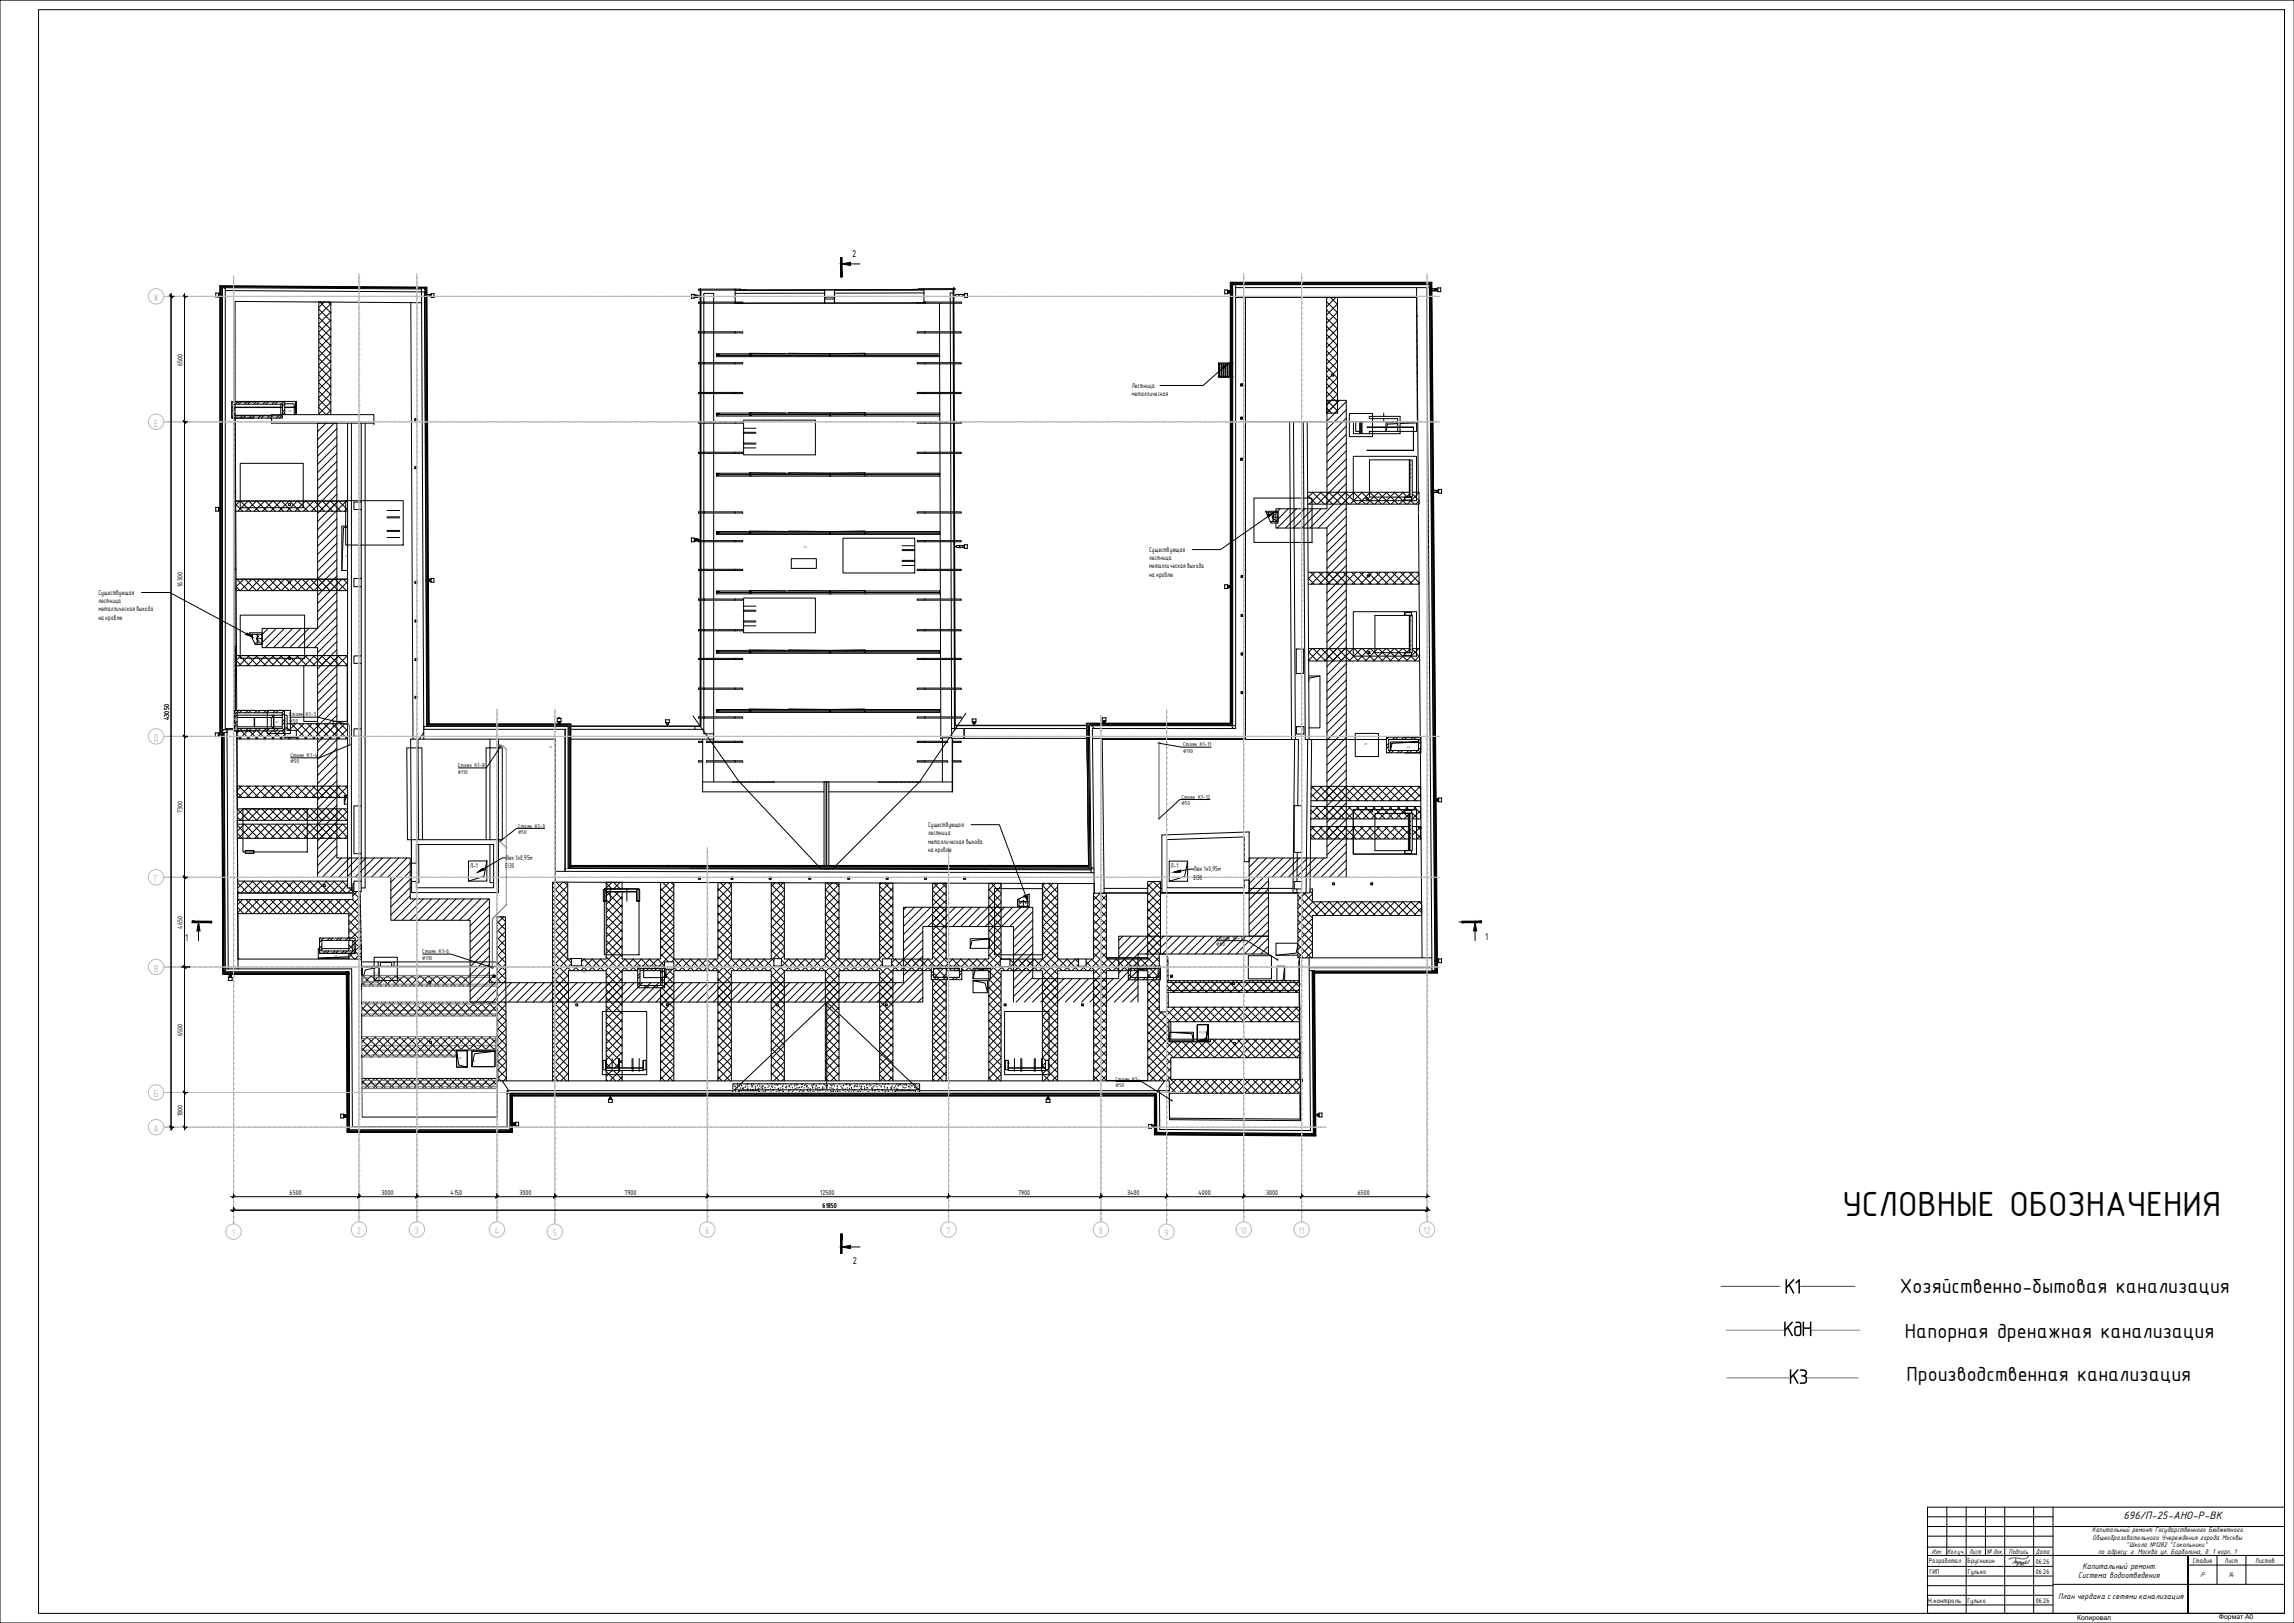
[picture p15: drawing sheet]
<svg xmlns="http://www.w3.org/2000/svg" width="1189mm" height="841mm" viewBox="0 0 1189 841" stroke-linecap="round" stroke-linejoin="round" font-family="sans-serif">
<defs><g id="words">
<text font-size="19.5" x="955" y="630">УСЛОВНЫЕ ОБОЗНАЧЕНИЯ</text>
<g font-size="11.7">
<text x="925" y="670">К1</text>
<text x="924" y="692">КдН</text>
<text x="927" y="717">К3</text>
</g>
<g font-size="11.4">
<text x="985" y="670">Хозяйственно-бытовая канализация</text>
<text x="987" y="693">Напорная дренажная канализация</text>
<text x="988" y="716">Производственная канализация</text>
</g>
<text font-size="6" x="1101" y="787">696/П-25-АНО-Р-ВК</text>
<g font-size="4.9">
<text x="442" y="133">2</text>
<text x="96" y="487">1</text>
<text x="770" y="487">1</text>
<text x="442" y="655">2</text>
</g>
<g font-size="4.9" fill="#bababa">
<text x="79" y="156">Ж</text>
<text x="80" y="221">Е</text>
<text x="80" y="384">Д</text>
<text x="80" y="457">Г</text>
<text x="80" y="504">В</text>
<text x="80" y="569">Б</text>
<text x="80" y="587">А</text>
<text x="120" y="641">1</text>
<text x="185" y="640">2</text>
<text x="215" y="640">3</text>
<text x="256" y="640">4</text>
<text x="286" y="641">5</text>
<text x="365" y="640">6</text>
<text x="490" y="640">7</text>
<text x="569" y="640">8</text>
<text x="603" y="641">9</text>
<text x="643" y="640">10</text>
<text x="673" y="640">11</text>
<text x="738" y="640">12</text>
</g>
<g font-size="4.7">
<text x="1079" y="813">Капитальный ремонт.</text>
<text x="1077" y="818">Система водоотведения</text>
</g>
<g font-size="3.9">
<text x="1084" y="794">Капитальный ремонт Государственного Бюджетного</text>
<text x="1084" y="798">Общеобразовательного Учереждения города Москвы</text>
<text x="1102" y="802">&quot;Школа №1282 &quot;Сокольники&quot;</text>
<text x="1001" y="805">Изм.</text>
<text x="1009" y="805">Колуч.</text>
<text x="1014" y="804">.</text>
<text x="1020" y="805">Лист</text>
<text x="1030" y="805">№ док.</text>
<text x="1041" y="805">Подпись</text>
<text x="1055" y="805">Дата</text>
<text x="1087" y="805">по адресу: г. Москва ул. Барболина, д. 1 корп. 1</text>
<text x="1136" y="810">Стадия</text>
<text x="1153" y="810">Лист</text>
<text x="1169" y="810">Листов</text>
<text x="1000" y="810">Разработал</text>
<text x="1000" y="815">ГИП</text>
<text x="1020" y="810">Брусникин</text>
<text x="1020" y="816">Гулько</text>
<text x="1055" y="815">06.26</text>
<text x="1055" y="810">06.26</text>
<text x="1140" y="817">Р</text>
<text x="1155" y="817">14</text>
<text x="999" y="831">Н.контроль</text>
<text x="1020" y="831">Гулько</text>
<text x="1055" y="830">06.26</text>
<text x="1067" y="829">План чердака с сетями канализация</text>
</g>
<g font-size="3.5">
<text x="95" y="189" transform="rotate(-90 95 189)">6500</text>
<text x="587" y="201">Лестница</text>
<text x="587" y="205">металлическая</text>
<text x="596" y="286">Существующая</text>
<text x="596" y="290">лестница</text>
<text x="596" y="295">металлическая выхода</text>
<text x="596" y="299">на кровлю</text>
<text x="95" y="304" transform="rotate(-90 95 304)">16300</text>
<text x="51" y="308">Существующая</text>
<text x="51" y="313">лестница</text>
<text x="51" y="317">металлическая выхода</text>
<text x="51" y="321">на кровлю</text>
<text x="88" y="373" transform="rotate(-90 88 373)">43050</text>
<text x="95" y="421" transform="rotate(-90 95 421)">7300</text>
<text x="481" y="429">Существующая</text>
<text x="481" y="433">лестница</text>
<text x="481" y="437">металлическая выхода</text>
<text x="481" y="441">на кровлю</text>
<text x="244" y="450">Л-1</text>
<text x="262" y="446">Люк 1х0,95м</text>
<text x="607" y="450">Л-1</text>
<text x="262" y="450">EI30</text>
<text x="618" y="452">Люк 1х0,95м</text>
<text x="618" y="456">EI30</text>
<text x="95" y="481" transform="rotate(-90 95 481)">4650</text>
<text x="95" y="537" transform="rotate(-90 95 537)">6500</text>
<text x="95" y="578" transform="rotate(-90 95 578)">1800</text>
<text x="150" y="619">6500</text>
<text x="198" y="619">3000</text>
<text x="234" y="619">4150</text>
<text x="269" y="619">3000</text>
<text x="324" y="619">7900</text>
<text x="425" y="619">12500</text>
<text x="528" y="619">7900</text>
<text x="584" y="619">3400</text>
<text x="621" y="619">4000</text>
<text x="656" y="619">3000</text>
<text x="704" y="619">6500</text>
<text x="426" y="626">61850</text>
<text x="1076" y="840">Копировал</text>
<text x="1150" y="839">Формат А0</text>
</g>
<g font-size="3.1">
<text x="150" y="371">Стояк К1-3</text>
<text x="150" y="375">∅50</text>
<text x="613" y="387">Стояк К1-11</text>
<text x="150" y="392">Стояк К1-4</text>
<text x="150" y="396">∅50</text>
<text x="613" y="390">∅110</text>
<text x="237" y="398">Стояк К1-8</text>
<text x="237" y="401">∅110</text>
<text x="612" y="414">Стояк К1-12</text>
<text x="612" y="417">∅50</text>
<text x="269" y="429">Стояк К1-9</text>
<text x="269" y="432">∅50</text>
<text x="630" y="487">Стояк К1-14</text>
<text x="630" y="490">∅50</text>
<text x="219" y="494">Стояк К1-6</text>
<text x="219" y="497">∅110</text>
<text x="578" y="560">Стояк К1-</text>
<text x="578" y="563">∅50</text>
</g>
<g font-size="1.4" fill="#4b4b4b">
<text x="150" y="213">ОВ</text>
<text x="713" y="222">ОВ</text>
<text x="417" y="284">ОВ</text>
<text x="179" y="288">ОВ</text>
<text x="143" y="375">ОВ</text>
<text x="259" y="387">ВК</text>
<text x="285" y="388">ОВ</text>
<text x="707" y="386">ОВ</text>
<text x="729" y="387">ОВ</text>
<text x="179" y="414">ОВ</text>
<text x="173" y="496">ОВ</text>
<text x="193" y="505">ОВ_ДУ</text>
<text x="255" y="506">СС</text>
<text x="302" y="504">ОВ</text>
<text x="594" y="504">ОВ</text>
<text x="606" y="506">СС</text>
<text x="617" y="536">ОВ</text>
<text x="621" y="535">ОВ_ДУ</text>
<text x="238" y="549">ОВ</text>
<text x="245" y="550">ОВ</text>
<text x="255" y="563">ВК</text>
</g>
</g></defs>
<g fill="none" stroke="#000" stroke-width=".52">
<path d="M117 151h101M165 157h1M213 157l1 226M365 152v228h5M370 152v5M370 157v15M427 155v2h5v-2M427 152v2M432 152v2M487 157v15M492 152v5M492 157l1 15"/>
<path d="M640 154h48M645 154v65h25M693 154h41M734 149l1 68M370 173v15M487 173v15M493 173v15M370 189v14M487 189v14M493 189v14M120 208h.1M121 210l-1 1"/>
<path d="M121 212l-1 1M121 215l-1 1M122 208v-52l96 1 2 226M122 209v6M122 217v151M122 215l-1 2M123 208l-1 1M125 208l-1 1M126 215l-2 2M127 215l-1 2M128 208l-1 1M130 208l-2 1"/>
<path d="M130 215l-1 2M132 215l-1 2M133 208l-1 1M134 208l-1 1M135 215l-1 2M137 215l-2 2M137 208l-1 1M139 208l-1 1M140 215l-1 2M141 215l-1 2M142 208l-1 1M144 208l-1 1"/>
<path d="M144 215l-1 2M146 215l-1 2M146 215h-5M147 208l-1 1M148 215h46v4h-53v-2M148 209l-2 1M148 212l-2 2M148 214l-1 1M180 219v241h2M182 219v242h1M189 219v241h-2M370 204v15"/>
<path d="M370 219v15M487 204v15M487 219v15M493 204v15M493 219v15M668 219l1 164h2M692 214h.1M693 214h.1M717 217v2h-42l1 164h2l-1-164M717 214v2M370 235v30M487 235v30"/>
<path d="M493 235v30M726 224h-16v1h16v-9h-16v1h14v7M122 260h58M187 264h-4v-4h4v202h-4v-5h4M370 266v14M487 266v14M493 266v14M735 260v1M187 300h-4v4h4M370 281v14M370 296v14M487 281v14"/>
<path d="M487 296v14M493 281v14M493 296v14M122 305v1M122 300h58M370 311v15M487 311v15M493 311v15M735 302v1M180 340h-58l1 1M187 340h-4v4h4M370 327v14"/>
<path d="M487 327v14M493 327v14M672 336h4v13h-4zM123 344v1M370 342v15M370 357v15M487 342l1 15M488 357v15M493 342v15M493 357v15M736 341v2M117 378h5"/>
<path d="M122 372l1-1h18v1h-18M122 378h-4v124h64l1 82h80v-19h117M123 379v40M123 377h18v1M123 375l-1 1M123 374l-1 1M124 368l-2 2M124 378l-1 1M125 368l-1 1M125 378l-1 1M128 378l-1 1M128 368l-1 1"/>
<path d="M130 378l-1 1M130 368l-1 1M133 368l-1 1M133 378l-1 1M135 368l-1 1M135 378l-1 1M138 368l-1 1M138 378l-1 1M139 378l-1 1M139 368l-1 1M143 378l-2 1M143 368l-2 1"/>
<path d="M144 368l-1 1M144 378l-1 1M147 368l-1 1M147 370l-1 1M147 373l-1 1M147 374l-1 2M147 377l-1 2M148 377h1v1h5v4h-6zM187 378h-4v4h4M220 380l-3 3M220 378h73v74M360 378h5"/>
<path d="M370 372v12M488 372v11M493 372v10M495 378h.1M500 378v5M640 376v-227h99l3 352h-64M672 377h4v3h-4zM123 383h.1M123 382h.1M213 388h-2v47h2M217 383v52M217 388h2v47"/>
<path d="M254 388h-2v47M254 383v52M258 383v77M258 388h2v47h-2M296 383h74M364 383v27h63M370 385v9M370 395v10M488 384v-2h5v28h-63M488 385v9M488 395v10M493 383h70"/>
<path d="M566 383h79M571 383l1 80h-3M673 383h-2l-1 80h2h-71M678 383h2l-1 80h-2M720 385l-1 1M720 387l-1 1M720 382l-1 1M721 389l-2 1M722 389l-1 1M723 382l-1 1M724 382l-1 1M725 389l-1 1"/>
<path d="M727 389l-1 1M728 382l-2 1M729 382l-1 1M730 389l-1 1M732 389l-2 1M732 382l-1 1M734 382l-1 1M735 389l-1 1M736 390v44M736 383l-1 1M736 389l-1 1M736 384l-1 1"/>
<path d="M736 387l-1 2M123 412h.1M123 413h57M123 407v1M187 418h-4v24h4M364 405h16M401 405h54M477 405h16M671 418h4v24h-4zM123 425v2M123 434v23M217 438v19h-1"/>
<path d="M254 438v19h2M256 438v22M602 433l45-2v16h-2v-13l-40 1v25h40v-4h2v7h-45zM736 435h.1M736 428v1M736 434v1M736 435l1 32M183 458v4M213 457v-74h75v74M288 452h277M294 457l246 1M314 457h.1"/>
<path d="M315 457h.1M456 458h1M489 458h1M548 458h19M567 452v11M671 457h4v4h-4zM123 463h60M123 463v3M123 473v29M258 475v30M567 463h.1M572 463h23"/>
<path d="M737 469v27M123 497h58M166 486v1M167 492l-1 1M167 490l-1 1M168 486l-2 2M169 493l-1 1M170 493l-1 1M171 486l-1 1M172 486l-1 1M174 493l-2 1M175 493l-1 1"/>
<path d="M176 486l-2 1M177 486l-1 1M178 493l-1 1M180 493l-1 1M180 486l-1 1M182 486l-1 1M184 489l-1 1M184 493l-1 1M184 487l-1 1M184 492l-2 2M187 497v14M573 496h22"/>
<path d="M605 498v1M673 496l1 27M673 498v1M678 496l1 90-78-1v-20M680 496h62M187 510v3M187 519v1M258 511v8M331 501h-1M332 504l-2 2M332 509l-2 1M332 506l-2 1"/>
<path d="M332 511l-1 1M332 501l-2 1M335 511l-1 1M335 501l-1 1M336 511l-1 1M337 501l-1 1M340 511l-2 1M340 501l-1 1M341 511l-1 1M342 501l-2 1M344 511l-1 1M344 507l-1 2"/>
<path d="M344 506l-1 1M344 503l-1 1M344 501l-1 1M483 501h.1M484 503l-1 1M484 505l-1 1M485 506l-1 2M486 501l-1 1M487 506l-1 2M488 501l-1 1M490 506l-1 2M491 501l-1 1"/>
<path d="M492 506l-2 2M493 501l-2 1M495 506l-2 2M496 501l-2 1M496 506l-1 2M497 501l-1 1M498 507v1M498 503l-1 1M498 504l-1 1M585 501h.1M586 505l-1 1M586 506l-1 2"/>
<path d="M587 501l-2 2M589 507l-1 1M590 501l-1 1M590 507l-1 1M592 501l-2 1M594 507l-2 1M595 501l-2 1M595 507l-1 1M596 501l-1 1M598 507l-1 1M599 501l-1 1M600 507l-1 1"/>
<path d="M601 501l-1 1M601 506h-1M601 504l-1 1M605 509h34M605 513h68v1M673 511h.1M673 510h.1M673 508v1h-33M187 525v13M258 526v53h-70M606 540h21M606 539h21"/>
<path d="M607 529v10M674 523h.1M674 523v16M187 547v1M674 540v19M674 559h1v1h-1M258 560h.1M264 565l-4-5h346v5h-129M380 562h.1M381 565h.1M381 567h.1M381 563h.1"/>
<path d="M381 566v1M381 565v1M382 562h.1M382 564h.1M382 562v1M383 566h.1M383 565h.1M383 567h10M383 563h.1M384 564h.1M384 562h.1M385 564h.1"/>
<path d="M386 563h1M386 563v1M387 565h1M387 562h.1M387 564h1M388 562h-1M388 563h-1M389 564v1M389 563h1M390 562h-1M390 563h.1M390 562v1"/>
<path d="M390 565h.1M390 562h1M390 565h1M391 564h1M391 563h1M392 564h-1M392 565h1M393 562v1M393 564h.1M393 562h1M393 564h1M393 566h1"/>
<path d="M394 563h.1M394 567h.1M394 564h1M394 566h1M395 563h.1M395 563h1M395 564h.1M396 565v1M396 566h1M396 563v1M397 566h.1M397 565h.1"/>
<path d="M397 565h1M398 562h.1M398 566h.1M398 563h.1M398 563h1M398 565h.1M399 564h.1M399 562h1M399 566h1M399 566l1 1M400 563h.1M400 562h.1"/>
<path d="M400 563v1M400 563h1M400 565h1M401 565h.1M401 566h.1M401 562h1M401 564h1M402 562h.1M402 566h1M402 562h1M403 562h.1M403 564v1"/>
<path d="M403 565h1M404 564h-1M404 562h-1M404 565v1M404 565h.1M404 562h1M404 564h1M405 563h1M405 566h1M406 563h.1M406 565h.1M406 564h.1"/>
<path d="M406 562h.1M406 565v1M407 563v1M407 562h.1M408 564h.1M408 563h.1M408 566v1M408 566h1M409 566h.1M409 565h.1M409 562v1M409 563h.1"/>
<path d="M410 562h.1M410 565h.1M410 566v1M411 566h.1M411 563v1M411 565h.1M412 563h.1M412 566l-1 1M412 562h.1M412 564h.1M412 566h.1M413 562h.1"/>
<path d="M413 565h.1M413 562v1M413 564h.1M414 566v1M414 564h.1M414 566h.1M414 563v1M415 565h.1M415 563v1M415 562h.1M416 566h.1M416 563h.1"/>
<path d="M416 562h.1M416 565h.1M417 566h-1M417 564h.1M417 562v1M418 563h.1M418 562h.1M418 566v1M418 565h1M419 564l-1 1M419 564h.1M419 566h.1"/>
<path d="M420 565h.1M420 566v1M420 565v1M420 564h.1M421 563h.1M421 562v1M421 563v1M421 566h.1M421 564h.1M421 562h1M422 562h.1M422 566h.1"/>
<path d="M422 566v1M422 564h1M423 563h.1M423 565h.1M423 562v1M424 564h-1M424 564h.1M424 565h.1M424 566v1M424 565h1M425 564h.1M425 562h.1"/>
<path d="M425 565h.1M425 567h.1M426 565h.1M426 564h.1M426 563h.1M427 564v1M427 562h.1M427 564h.1M427 562h1M427 564l1 1M428 567h.1M428 563h.1"/>
<path d="M428 566h.1M429 563h-1M429 562v1M429 565h.1M429 566h.1M430 564h.1M430 565h.1M430 562h.1M431 564h.1M431 566h.1M431 563h.1M431 562v1"/>
<path d="M432 565v1M432 564h.1M432 562h.1M432 565h.1M432 563h1M433 566h.1M434 567h.1M434 563h.1M434 565v1M434 564h.1M435 562h.1M435 565h.1"/>
<path d="M435 566h.1M436 563h.1M436 564h.1M436 566v1M437 564h.1M437 566h.1M437 562v1M437 565h.1M438 566h-1M438 564h.1M438 562h.1M438 566h.1"/>
<path d="M439 562h.1M439 564h.1M439 565h.1M440 566h.1M440 565v1M440 563h.1M440 562h.1M440 564h.1M441 562h.1M441 564h.1M441 566h.1M441 563v1"/>
<path d="M442 564v1M442 565h.1M443 565l-1 1M443 563h.1M443 562v1M443 565h.1M444 562h.1M444 563h.1M444 566h.1M445 566h.1M445 563h.1M445 565h.1"/>
<path d="M446 565v1M446 562h.1M446 564h.1M446 563h.1M447 563h.1M447 564v1M447 566h.1M447 562h.1M448 563h.1M448 566h.1M448 564h.1M448 565h.1"/>
<path d="M449 562h.1M449 564h.1M449 563v1M449 566h1M450 563h1M450 566h1M450 566v1M451 562h.1M451 566h.1M451 562v1M452 564h.1M452 565h.1"/>
<path d="M452 566v1M452 564h1M452 563h1M453 562h.1M453 563h1M453 566h1M453 565h1M454 565h-1M454 565h1M455 563h-1M455 562h-1M455 564v1"/>
<path d="M455 566h1M456 562h.1M456 564v1M456 563h1M457 563h.1M457 565h.1M457 564v1M457 562h1M457 565h1M458 566h-1M458 564h1M458 563h1"/>
<path d="M459 565h.1M459 562h.1M459 565v1M459 565h1M460 563v1M460 562h.1M460 565h.1M460 562h1M460 566h1M461 566h.1M461 564h1M462 565h.1"/>
<path d="M462 563h.1M462 564h.1M462 563h1M463 565l-1 1M463 566v1M463 567h.1M463 564h1M463 566h1M464 567h10M464 563h.1M464 565h1M465 562h.1"/>
<path d="M465 564h.1M465 565h.1M465 563h1M466 562l-1 1M466 562h.1M466 562h1M467 563h1M467 565h1M468 563v1M468 562h1M469 564h.1M469 565h.1"/>
<path d="M469 562h.1M470 562h.1M470 563l-1 1M470 562v1M471 565h.1M471 563h.1M472 562h.1M472 564h.1M472 563h.1M473 563h.1M474 563v1M474 562h.1"/>
<path d="M475 564h.1M475 563h-1M476 563h.1M476 566h.1M476 564h.1M604 560l-4 5M606 566v14l68 1v-15"/>
</g>
<g fill="none" stroke="#000" stroke-width=".52">
<path d="M381 157h.1M385 157h42v-5h-46v5M479 157v-5h-47l1 5h42M120 208h28v7h-2v-6h-25v6h25v2h-26zM122 368h25v11h-25zM123 369h23v9h-23zM719 382h17v8h-17zM720 383h15v6h-15zM256 438h-40v9h-3v-12h45v3M256 460h-40v-3h-3v6h45v-3M166 486h18v8h-18zM167 487h16v6h-16z"/>
<path d="M296 497h5v3h-5zM344 498h5v4h-5zM401 497h4v4h-4zM457 497h5v4h-5zM518 497h5v4h-5zM559 497h4v4h-4zM601 494h4v30h-4zM330 501h14v11h-14zM332 502h11v9h-11zM483 501h15v7h-15zM484 502h13v4h-13zM585 501h16v7h-16z"/>
<path d="M586 502h14v5h-14zM380 562h97v5h-3v-2h-10v2h-71v-2h-10v2h-3z"/>
</g>
<path d="M385 157h-4M427 150h.1M427 150l-46 1M479 150h-47M479 157h-4" fill="none" stroke="#000" stroke-width=".52"/>
<g fill="none" stroke="#000" stroke-width=".52">
<path d="M114 148l107 1M114 148v232M114 149h1M115 149h106l1 226M115 148v232M116 149l1 1M117 149v229M218 151h2l1 225h74M218 157v-7l-103-1v229h3v2h-3M219 151h-1M221 150h-1l1 225M221 150l1 225"/>
<path d="M221 149v1M221 149l1 226M221 149l-107-1v232h1M221 149h.1M221 149l-107-1v232M363 150h-1h1M363 157v-7v226M363 157v15M363 151v6M365 152h5M381 150h-18M432 152v-2h-5v2"/>
<path d="M473 150h-86M494 152h-2M494 150v7M494 157v15M494 150h-15M494 157v-8v8M494 150h1h-1M638 147h104M638 146v42M638 147h103M638 147v41M639 147h102"/>
<path d="M639 147v41M640 148v1M739 149h2M741 147h.1M742 147l3 357h-64M742 147l2 357M742 146l3 358M742 146l3 358h-65h65zM742 146h-104v42M363 173v15M494 173v15M363 189v14"/>
<path d="M494 189v14M494 189l1 187M638 189v6M638 196v179M639 189v6M639 196v179h-75l1 74M639 188v-40h102l3 355h-2v-2M639 196v180M363 204v15M363 219v15M494 204v15M494 219v15"/>
<path d="M363 235v30M494 235v30M494 235l1 141M363 266v14M494 266v14M363 281v14M363 296v14M494 281v14M494 296v14M363 311v15M494 311v15M363 327v14"/>
<path d="M363 342v15M363 357v15M115 380v-231v231M116 380l1 124h64v81h83M221 376l75-1v74l-1-73h-74M221 375h75M293 378h.1M293 378v74M294 376v74M294 376h-74v2M295 376l-1 74M295 376h.1"/>
<path d="M296 375v74M296 376h67M360 376v2h-64M363 372v4M363 372v4h-67M365 378h.1M493 378h70M495 372v6M495 376h68M496 376l-1 2M564 375h74M564 375h.1"/>
<path d="M564 375v74M564 375l1 75h-270v-74M565 375l-1 1M566 376l1 2M638 375h-74l1 73M638 375h-74l1 74h-269M638 376l1 2M638 375v1M639 376h-74v76h2l-1-74h74v-2h-75M115 381l1 124zM115 380v1M115 380l1 124"/>
<path d="M115 380h.1M382 405h.1M384 405h.1M386 405h.1M388 405h.1M390 405h.1M392 405h.1M395 405h-1M397 405h.1M399 405h.1M401 405h.1M456 405h.1"/>
<path d="M458 405h.1M460 405h.1M462 405h.1M465 405h-1M467 405h.1M469 405h.1M471 405h.1M473 405h.1M475 405h.1M293 450h.1M294 450l271 1M295 449h.1"/>
<path d="M295 449h1M296 448h269M358 450h207M565 448v1M565 449h-269M565 449v1h-18M565 449l2 1M116 505h65zM116 504h63M116 504v1M116 504h65h-65M116 504h.1"/>
<path d="M117 504l-1-124h-1l1 124M117 502h1M118 502h.1M180 504v83v-83M180 504h.1M180 505v81M180 504v1M180 504h1v81v-81v82h-1M180 504v82M679 503h1l1 84M680 503h64l-3-356 3 356M680 503l1 85"/>
<path d="M681 504v84M681 503v1zM681 503v1v-1M681 504l1 84M681 503l1 85zM681 504h64M744 503v1M573 560h22M263 565v2M264 567h335v1M264 567h1M264 568h1"/>
<path d="M264 567v19M265 568v18M265 567v20M266 567h333M266 568h333M380 567h-116v19M477 567h122l1 20M598 567v21zM599 568l-1 20M599 568v20h83M599 568v19M180 587h86z"/>
<path d="M180 586h85M180 586h.1M181 586h84M265 586l-85 1M265 586l1-19v20M266 587h.1M598 588h84M599 587l83 1M599 587l82 1M681 587h-82l82 1"/>
</g>
<g fill="none" stroke="#000" stroke-width=".52">
<path d="M112 152h1v2h-1zM113 152h1zM113 153h1M113 152h1M220 153h.1M221 153l1 1M222 154h1M222 154h.1M223 153h.1M223 153h-2M223 153h-1M223 154h.1"/>
<path d="M223 152h2v2h-2zM358 152h2v3h-2zM360 154h1M360 153h1M360 153h.1M360 154h.1M361 153h1M361 154h.1M361 153h.1M361 154h1M361 153l1 1h-1M362 154h1"/>
<path d="M362 153h1M494 153h1M495 153l1 1M496 154h1M496 153h1M496 154h.1M496 153h.1M496 153h-1M497 153h2v1M497 154h2M497 153v1zM500 152h1v2h-1z"/>
<path d="M500 154h-1M500 153h-1v1M635 150h1v2h-1zM636 152h1M636 151h1M637 151v1h-1M637 151v1M637 151h1M638 152h-1M639 151h.1M741 150h.1M742 150l1 1"/>
<path d="M742 150h2M743 151h1M743 151h.1M743 150h-1M743 150h1M744 150v1v-1h1M744 150v1zM744 151h1M744 151h.1M745 149h2v2h-2zM724 219h-6v5l1-4h5M726 219h8"/>
<path d="M734 219v5h-8M734 219h-8M742 255h.1M743 255h1M743 254h.1M744 255h.1M744 254h.1M744 255h1M744 254h1M745 254v1M745 255h1M745 255h.1"/>
<path d="M746 254h1v2h-1zM746 254h-1v1M112 263h1v2h-1zM113 263h1zM113 264h1M113 263h1M180 273h-3v23h3M180 273h-2l-1 23M358 279h2v2h-2zM360 279h1M360 279h.1M360 280h.1"/>
<path d="M361 279h1M361 279h.1M361 280h.1M361 279l1 1h-1M362 280h.1M363 280h-1M223 300h2v2h-2zM360 280h1M361 280h1M496 283v1M496 283h-1M496 284h1"/>
<path d="M496 283h1M496 284h.1M496 283h.1M497 284h3M497 283h2v1v-1h1M498 283v1zM500 282h1v2h-1zM221 301h.1M222 301h1M222 300h1M223 301h.1M223 300h.1"/>
<path d="M223 300h-1M223 300v1M635 303h1v2h-1zM636 304h1M636 303h1M637 303v1h-1M637 303v1M637 303l1 1M638 304h-1M639 304h.1M678 350h6v27h-6M684 350l-6 1v2"/>
<path d="M112 380h1v2h-1zM289 372h2v2h-2zM289 374v1h1h-1zM289 372h.1M289 372h1zM290 375h.1M290 374v1M290 372h.1M345 373h2v1h-2zM345 374v1h1M345 374v1M345 375h1"/>
<path d="M345 375h.1M346 375v1M346 375h.1M504 373h2v1h-2zM504 374v1h1M504 374h.1M505 375v1M505 374v1M505 374h.1M571 372h2v1h-2zM572 374h1M572 373v1"/>
<path d="M572 373v1h1M572 374v1M573 373v1M573 374v1M113 381h.1M113 380h.1M113 380h1M114 380v1h-1M114 381h1M721 384h14l-14 1v4zM180 412h-2v5h2M180 413h-1l-1 4"/>
<path d="M743 415h.1M744 415h1M745 414h1M745 415h1M745 414v1M745 414h-1M746 414h-1v1M746 413h1v3h-1zM346 448h.1M513 448h1M513 448h.1M166 492h-1v5"/>
<path d="M167 492h14M181 496l-16 1h16M513 486v5h-10v-5h10l-9 1-1 4M673 489l-1 5-11 1M673 489h-12v6h12M744 498h.1M745 498h1zM745 497h1M745 498h1M746 497h1v2h-1zM118 507h2v1h-2zM119 506h.1"/>
<path d="M119 505v2v-1M119 505h.1M119 506h1M119 504h.1M120 505h.1M120 506h.1M120 505v1M189 505v-2l7-2h-8v4v-4h8v4M192 505h.1M255 505h1l-1 1h1v-1h-1v1M334 502v5h9M344 502l1 5"/>
<path d="M345 502v5h-1M504 508v6h8v-6h-8l7 1 1 5M513 502v5h-9v-5h9l-8 1-1 4M589 502v5l1-5h7M608 505l-1 1h1v-1h-1v1M662 508v-7h4v7M666 501l-1 7h-1M606 535l12 1v3v-4h-12v4h12M620 531v8v-8h6v8h-6l5-1 1-7-1 7-5 1h6v-8zM237 544h5v9h-5v-9l1 8 4 1M237 544h5v9h-5zM239 549h.1"/>
<path d="M245 545h12v8h-12zM251 549h.1M257 545v8h-12v-8h12l-11 1-1 7M177 577h1v2h-1zM178 579h1M179 578v1M179 578h.1M179 578h-1h1M179 579h.1M179 578v1h-1M179 578h1M179 579h-1"/>
<path d="M180 579h-1M315 570h2v1h-2zM316 569v1M316 569h1M316 568v1M317 569v1M542 570h2v1h-2zM543 569v1M543 569h1M543 568v1M544 569v1M683 578h-1"/>
<path d="M683 578h1M684 578h.1M684 577h-1M684 578h-1M684 577h1v2h-1zM684 577h-1v1M265 582h.1M265 583h.1M266 583h.1M266 583h1M266 582h1M266 582h.1"/>
<path d="M267 582v1M267 582h.1M267 582h-1l1 1M267 581h2v3h-2zM595 583h2v2h-2zM597 583h.1M597 584h1M597 584h.1M597 583h1M597 583l1 1h-1M598 584h.1M598 583h.1"/>
<path d="M599 584h1"/>
</g>
<path d="M187 524h71M188 542h69M188 544h48M257 559h.1M188 562h69" fill="none" stroke="#747474" stroke-width=".52"/>
<path d="M187 524v1M188 542v2" fill="none" stroke="#989898" stroke-width=".52"/>
<g fill="none" stroke="#000" stroke-width=".52">
<path d="M365 157h-3h3M365 157h20h-20zM381 157h.1M381 157h4zM475 157h23zM479 157h.1M734 160h.1M365 172h-3v1h3M365 172h20v1h-20zM381 172v1M475 172h23v1h-23zM479 172v1"/>
<path d="M734 164h.1M734 168h.1M734 172h.1M734 177h.1M734 176h.1M365 188h-3v1h3M365 188h20v1h-20zM371 184h18M381 188v1M389 183l-1 1h2h-1v1zM389 185h1M389 183h18"/>
<path d="M389 183h-18v2h116M390 184h97M390 183h97M409 183h.1M409 183h21M430 184v1zM430 183v1zM448 184h.1M448 185h.1M448 184v1zM448 183v1zM448 183h-17"/>
<path d="M475 188h23v1h-23zM479 188v1M734 181h.1M734 185h.1M734 193h1M734 189h.1M734 197h1M734 198h1M122 211h23v4M122 219h.1M122 211h24M122 215h19"/>
<path d="M145 208h.1M145 209v2M145 211h1M148 211h5v4M148 211h4M152 211v4M153 208v3h-1v-2h-4M153 208l1 3M154 211l-1 4M365 219h-3h3M365 203h-3v1h3M365 203h20v1h-20z"/>
<path d="M365 219h20h-20zM371 215h18M381 203v1M381 219h.1M389 214l-1 1h2h-1zM389 214h18M389 215h1M389 214h-18v2h116v-2h-97M390 215h97M409 214h.1M409 214h21M430 215v1z"/>
<path d="M430 214v1zM448 215h.1M448 214h-17M448 214v1M479 203h15M479 219h15M479 203h-4v1h23v-1h-3M479 219h-4h23h-3M479 203v1M479 219h.1M703 219v5h2v-5M705 219v6"/>
<path d="M706 219v6M734 202h1M734 206h1M734 210h1M735 214h.1M365 234h-3v1h3M365 234h20v1h-20zM381 234v1M479 234h15M479 234h-4v1h23v-1h-3M479 234v1M705 224v1"/>
<path d="M122 255h.1M371 246h18M389 245l-1 1h2h-1zM389 246h1M389 245h18M389 245h-18v2h116v-2h-97M390 246h97M409 245h.1M409 245h21M430 245v1zM430 246v1zM448 246h.1"/>
<path d="M448 245v1zM448 245h-17M365 265h-3v1h3M365 265h20v1h-20zM371 276h18M381 265v1M389 275l-1 1h2h-1v1zM389 275h18M389 277h1M389 275h-18v2h116v-2h-97M390 276h97M409 275h.1"/>
<path d="M409 275h21M430 275v1zM430 276v1zM448 277h.1M448 276v1zM448 275h-17M448 276v-1v1M479 265h15M479 265h-4v1h19M479 265v1M495 265h3v1h-3M122 295h.1"/>
<path d="M365 280h-3v1h3M365 295h-3v1h3M365 280h20v1h-20zM365 295h20v1h-20zM381 280v1M381 295v1M479 295h16M479 280h16M479 280h-4v1h20M479 295h-4v1h23v-1h-3M479 280v1M479 295v1"/>
<path d="M495 280h3v1h-3M365 310h-3v1h3M365 310h20v1h-20zM371 307h18M381 310v1M389 306l-1 1h2h-1zM389 307h1M389 306h18M389 306h-18v2h116v-2h-97M390 307h97M409 306h.1M409 306h21"/>
<path d="M430 306v1zM430 307v1zM448 307h.1M448 306v1zM448 306h-17M479 310h16M479 310h-4v1h23v-1h-3M479 310v1M122 335h1M122 335v33M365 326h-3v1h3M365 326h20v1h-20z"/>
<path d="M371 338h18M381 326v1M389 337l-1 1h2h-1zM389 337h18M389 338h1M389 337h-18v2h116v-2h-97M390 338h97M409 337h.1M409 337h21M430 337v1zM430 338v1zM448 338h.1"/>
<path d="M448 337h-17M448 337v1M479 326h16M479 326h-4v1h20M479 326v1M495 326h3v1h-3M365 341h-3v1h3M365 357h-3h3M365 341h20v1h-20zM365 357h20h-20zM381 341v1M381 357h.1"/>
<path d="M479 357h16M479 341h16M479 341h-4v1h20M479 357h-4h20M479 341v1M479 357h.1M495 341h3v1h-3M495 357h3h-3M132 372v5M141 372v5M142 371v7M142 377h4"/>
<path d="M142 372h4M147 372v5M365 372h-3h3M365 372h20h-20zM371 368h18M381 372h.1M389 367l-1 1h2h-1v1zM389 367l18 1M389 369h1M389 368h-18v1h116v-1h-97M390 368h97M409 368h.1"/>
<path d="M409 367l21 1M430 368h.1M430 368v1zM448 369h.1M448 368v1zM448 367l-17 1M448 368v-1v1M479 372h16M479 372h-4h20M479 372h.1M495 372h3h-3M123 382h.1"/>
<path d="M364 384h-2v1h2M364 394h-2v1h2M366 384h19v1h-19zM366 394h19v1h-19zM381 384v1M381 394v1M479 384h12v1h-12M479 394h12v1h-12M479 384h-4v1h4M479 394h-4v1h4M479 384v1M479 394v1"/>
<path d="M493 384h5v1h-5M493 394h5v1h-5M123 410h.1M123 412h.1M187 498h9M204 498h-8v3M258 498h-54v3h54M187 501h17M197 501v-2h6v2M605 520h.1M605 506h.1M605 508h.1"/>
<path d="M673 506h.1M673 508h.1M673 520h1M673 538h1M236 544h22M257 542h1M257 559h1M674 557h.1M674 559h.1M257 562h1"/>
</g>
<g fill="none" stroke="#000" stroke-width=".52">
<path d="M385 157h90M688 154h5v60h-5zM734 154l1 63M122 208h32v7M122 217v43M165 215v-58h6v58M187 219v41M194 219v1M645 219v164M675 219h-5l1 164h2v35M701 219v6h9M717 219h7"/>
<path d="M735 217v38M180 260h-58v5h58M678 255h53M732 255h3v6h-57M122 265v35M735 261v36M678 297h57v6h-57M122 306l1 34M180 300h-58v6h58M735 303l1 33M180 340h-57v5h57M678 336h53"/>
<path d="M732 336h4v7h-58M123 345v23M157 345v29h8v1M180 345v29h-7v1M736 343v39M123 379v4h57M141 371h5M147 371h2v6M147 378h1M149 375h31M123 383v24M213 388h4"/>
<path d="M254 388h4M494 395l-1 15M494 383v1M494 385v9M571 383h98M571 383h31M606 383h37M676 383h2l-1 80h-5v-2M678 383h41M720 383h15M123 408v4M123 413v6"/>
<path d="M180 407h-57v6h57M180 419h-57v6h57M679 418h57v6h-4M679 407h57v8h-57M123 425v2M123 434v23M180 427h-57v7h57M213 435h.1M258 435v22M679 435h52M679 428h52M679 424h52"/>
<path d="M732 428h4v7h-4M123 457h57M123 457v6h60v3h-60v7h58v13M243 446h9v11h-9zM565 450v1M567 458v5M606 446h9v11h-9zM672 442v15M123 463v3M123 473v24M182 460h1M187 462v35"/>
<path d="M314 467v30h-13M314 461v-4h8v4M322 462v35h20v-40h7v40h23v-40h7v40h21v-40h6v40h22v-39h7v39h21v-39h7v39h20v-39h7v39h22v-39h7v39h21v-39h8v39h11h-1M567 463h.1M572 460h23M572 463h23M601 463h72M601 460h1M647 460h23M679 461h1v6h57v7h-57v22h-7v-33M123 497h.1M181 494v3h6"/>
<path d="M181 487v6M187 490v7M296 497h-2v-40h-8v103M296 497h.1M573 496h22M601 494v-37h-6v40h-22v-34h-6v34h-4M605 496v12M673 498v10M330 503h-8v50M332 503h10v8M342 512v48M483 503h-20v57"/>
<path d="M483 508v52M490 508v52M497 503h-7v3M498 503h14v57M585 503h-12v57M586 503h9v4M595 508v52M605 508h68M605 514h68M605 514v8M673 514v8M673 509v4"/>
<path d="M605 522h69v7h-68v11h21v-1h47v9h-67v11h67v7h-68v-1M673 529v10M188 559h69v4M314 553v-50h-19v57M314 555v5M322 555v5M540 555v5M540 553v-50h-21v57M573 560h22M674 548v11M188 564h.1M260 560h-2v-85h4v85"/>
<path d="M349 560v-57h23v57M379 560v-57h21v57M406 560v-57h22v57M435 560v-57h21v57M548 560v-57h19v57M606 566v13l68 1v-14"/>
</g>
<g fill="none" stroke="#000" stroke-width=".52">
<path d="M381 150h46v2M384 150h-3v2M384 150h3M473 150h6v2M473 150h.1M479 150h-47v2M132 208h-12v9h12M709 221h.1M709 233h.1M709 221h24v12h-24h23v-12zM132 368h-10v11h10M728 382h8v8h-8"/>
<path d="M380 405h.1M401 405h.1M401 405h-21M455 405h22zM455 405h.1M166 490v4h18v-4"/>
</g>
<path d="M631 195h8v1h-8zM631 188h8v1h-8zM632 189v6M633 189v6M634 189v6M635 189v6M636 189v6M637 189v6M638 189v6" fill="none" stroke="#000" stroke-width=".52"/>
<path d="M187 513v6M188 548v31" fill="none" stroke="#434343" stroke-width=".52"/>
<path d="M187 505v6h71v-6M187 505h.1M187 519v7M258 519v7M187 537l1 11M257 537v7h-21v3M258 560h.1" fill="none" stroke="#747474" stroke-width=".52"/>
<g fill="none" stroke="#000" stroke-width=".52">
<path d="M166 157l5 5M168 157l-3 2M170 157l1 1M171 157l-6 7M688 156l5 6M688 154v1M690 154l3 4M692 154l-4 5M693 158l-5 5M165 177l6 6M165 173l6 6M165 169l6 6"/>
<path d="M165 164l6 7M165 160l6 6M171 162l-6 6M171 166l-6 6M171 170l-6 6M171 174l-6 7M171 179l-6 6M688 178l5 5M688 173l5 6M688 169l5 6M688 165l5 6M688 161l5 5"/>
<path d="M693 166l-5 6M693 170l-5 6M693 162l-5 5M693 174l-5 6M693 179l-5 5M165 198l6 7M165 194l6 6M165 190l6 6M165 186l6 6M165 181l6 7M171 183l-6 6M171 187l-6 6"/>
<path d="M171 191l-6 7M171 196l-6 6M171 200l-6 6M688 199l5 5M688 195l5 5M688 190l5 6M688 186l5 6M688 182l5 5M690 195l-2 2M693 191l-2 3M693 183l-5 6M693 187l-5 6"/>
<path d="M693 200l-5 6M693 196l-5 5M165 211l4 4 2-2M165 207l6 6M165 203l6 6M171 204l-6 6M171 208l-6 6M688 212l2 2M688 207l5 6M688 203l5 6M693 204l-5 6M693 208l-5 6"/>
<path d="M693 213l-1 1M124 260l-2 2M125 260l5 5M129 260l-6 5M129 260l5 5M133 260l-5 5M133 260l5 5M137 260l-5 5M137 260l6 5M141 260l-5 5M142 260l5 5M146 260l-6 5"/>
<path d="M146 260l5 5M150 260l-5 5M150 260l5 5M154 260l-5 5M154 260l6 5M158 260l-5 5M159 260l5 5M163 260l-6 5M163 260l5 5M167 260l-5 5M167 260l5 5M171 260l-5 5"/>
<path d="M171 260l6 5M175 260l-5 5M176 260l4 4M179 260l-5 5M180 260h.1M678 257l4 4M680 255l6 6M680 255l-2 3M684 255l7 6M685 255l-6 6M689 255l6 6M689 255l-6 6"/>
<path d="M693 255l6 6M693 255l-6 6M697 255l6 6M697 255l-6 6M701 255l7 6M702 255l-6 6M706 255l2 3M706 255l-6 6M709 258l3 3M710 255l6 6M710 255l-6 6M714 255l6 6"/>
<path d="M714 255l-6 6M718 255l7 6M719 255l-6 6M723 255l6 6M723 255l-6 6M727 255l2 3M727 255l-6 6M728 258l-3 3M731 256l-2 2M731 259l2 2M732 256l3 3M735 255h.1"/>
<path d="M735 255l-6 6M735 260l-1 1M122 261l4 4M180 263l-2 2M678 261h.1M678 300l3 3M679 297l6 6M681 297l-3 3M683 297l7 6M686 297l-6 6M688 297l6 6M690 297l-6 6"/>
<path d="M692 297l6 6M694 297l-6 6M696 297l6 6M698 297l-6 6M700 297l7 6M703 297l-6 6M705 297l6 6M707 297l-6 6M709 299l-4 4M709 297l6 6M711 297l-1 1M713 297l6 6"/>
<path d="M715 297l-6 6M717 297l7 6M720 297l-7 6M722 297l6 6M724 297l-6 6M726 297l6 6M728 297l-6 6M730 297l5 5M732 297l-6 6M734 297l1 1M735 298l-5 5M123 300l6 6"/>
<path d="M126 300l-4 4 2 2M127 300l6 6M131 300l-6 6M131 300l6 6 6-6M135 300l-6 6M135 300l6 6M139 300l-6 6M140 300l6 6M144 300l6 6M147 300l-5 6M148 300l2 1M150 302l-4 4"/>
<path d="M152 300l-1 1M152 300l6 6 6-6M156 300l-6 6M157 300l6 6M160 300l-6 6-4-4M161 300l6 6M165 300l6 6M169 300l-6 6M169 300l6 6 5-5M173 300l-6 6M174 300l6 6M177 300l-6 6"/>
<path d="M178 300l2 2M180 306h.1M735 302v1M124 340l5 5M125 340l-2 2M128 340l6 5M129 340l-5 5M133 340l5 5M133 340l-5 5M137 340l5 5M138 340l-6 5M141 340l5 5"/>
<path d="M142 340l-5 5M145 340l6 5M146 340l-5 5M150 340l5 5M150 340l-5 5M154 340l5 5M155 340l-6 5M158 340l5 5M159 340l-5 5M162 340l6 5M163 340l-5 5M167 340l5 5"/>
<path d="M167 340l-5 5M171 340l5 5M172 340l-6 5M175 340l5 5M176 340l-5 5M179 340l1 1M180 340l-5 5M680 336l-2 2 5 5M681 336l6 7M684 336l-6 6v1M685 336l6 7M689 336l-7 7"/>
<path d="M689 336l6 7M693 336l-7 7M693 336l7 7M697 336l-6 7M698 336l6 7M701 336l-6 7M702 336l6 7M706 336l-7 7M706 336l6 7M710 336l-7 7M710 336l7 7M714 336l-6 7"/>
<path d="M715 336l6 7M718 336l-6 7M719 336l6 7M723 336l-7 7M723 336l6 7M727 336l-7 7M727 336l2 2M728 339l-3 4M731 336l-2 2M731 340l3 3M732 336l4 4M735 336l-6 7"/>
<path d="M736 340l-3 3M123 342l2 3M180 344l-1 1M124 379l-1 1M125 379l4 4M128 379l-4 4M129 379l4 4M133 379l-5 4M133 379l5 4M137 379l-4 4M138 379l4 4M141 379l-4 4"/>
<path d="M142 379l4 4M145 379l-4 4M146 379l2 1M149 377l1 1M149 375h.1M151 375l8 8M153 375l-3 3M155 375l8 8M157 375l-3 4M159 375l8 8M162 375l-8 8M164 375l8 8"/>
<path d="M166 375l-8 8M168 375l8 8M170 375l-8 8M172 375l8 8M174 375l-8 8M176 375l4 4M179 375l-8 8M180 378l-5 5M123 381l2 2M148 381l-3 2M150 382v1M154 382l1 1"/>
<path d="M180 382l-1 1M123 419l6 6M123 411l2 2M124 407l6 6M125 407l-2 3M126 419l-3 3M127 419l6 6M128 407l6 6M129 407l-5 6M130 419l-6 6M131 419l6 6M132 407l6 6"/>
<path d="M134 407l-6 6M135 419l-6 6M136 419l6 6M137 407l5 6M138 407l-6 6M139 419l-6 6M140 419l6 6M141 407l6 6M142 407l-6 6M143 419l-6 6M144 419l6 6M145 407l6 6"/>
<path d="M146 407l-5 6M147 419l-6 6M148 419l2 1M149 407l6 6M151 407l-6 6M152 419l-2 1M153 419l6 6M154 407l5 6M155 407l-6 6M156 419l-6 6M157 419l6 6M158 407l6 6"/>
<path d="M159 407l-6 6M160 419l-6 6M161 419l6 6M162 407l6 6M163 407l-6 6M164 419l-6 6M165 419l6 6M166 407l6 6M168 407l-6 6M168 419l-5 6M170 419l6 6M171 407l5 6"/>
<path d="M172 407l-6 6M173 419l-6 6M174 419l6 6M175 407l5 6M176 407l-6 6M177 419l-6 6M178 419l2 2M179 407l1 1M180 412l-1 1M180 408l-6 5M679 420l5 4M679 411l4 4"/>
<path d="M680 407l7 8M681 407l-2 2M682 418l6 6M683 418l-4 4M684 407l8 8M685 407l-6 6M686 418l6 6M687 418l-6 6M688 407l8 8M689 407l-7 8M690 418l7 6M692 418l-7 6"/>
<path d="M693 407l7 8M694 407l-8 8M694 418l7 6M696 418l-7 6M697 407l7 8M698 407l-8 8M699 418l6 6M700 418l-6 6M701 407l7 8M702 407l-7 8M703 418l6 6M704 418l-6 6"/>
<path d="M705 407l8 8M706 407l-7 8M707 418l7 6M709 418l-7 6M710 407l7 8M710 407l-7 8M711 418l7 6M713 418l-2 2M714 407l7 8M715 407l-8 8M716 418l6 6M717 418l-6 6"/>
<path d="M718 407l7 8M719 407l-7 8M720 418l6 6M721 418l-6 6M722 407l8 8M723 407l-7 8M724 418l7 6M726 418l-7 6M727 407l7 8M727 407l-7 8M728 418l3 2M730 418l-7 6"/>
<path d="M731 407l5 6M732 407l-8 8M733 418l3 3M734 418l-2 2M735 407l1 2M736 407l-7 8M736 411l-3 4M736 420l-4 4M123 428l7 6M123 432l2 2M123 423l2 2M123 431l4-4 7 7"/>
<path d="M124 434l7-7 7 7M132 434l7-7 8 7M135 427l-7 7M135 427l7 7M136 434l8-7 7 7M141 434l7-7 7 7M150 421l-4 4M150 421l4 4M152 427l-7 7M152 427l7 7M153 434l8-7 7 7M156 427l-7 7"/>
<path d="M156 427l8 7M157 434l8-7 7 7M162 434l7-7 7 7M173 427l-7 7M173 427l7 7M180 430l-2-3-8 7M180 420l-5 5M180 425h-1M180 429l-6 5M180 433l-1 1M679 432l3 3M679 424h1"/>
<path d="M679 428l7 7M681 428l-2 2M684 428l6 7M685 428l-6 7M688 428l6 7M690 428l-7 7M692 428l7 7M694 428l-7 7M696 428l7 7M698 428l-6 7M701 428l6 7M702 428l-6 7"/>
<path d="M705 428l6 7M707 428l-7 7M709 428l7 7M710 420l-4 4M711 428l-7 7M713 428l7 7M715 428l-6 7M718 428l6 7M719 428l-6 7M722 428l6 7M724 428l-7 7M726 428l5 5"/>
<path d="M728 428l-7 7M730 428l1 1M730 421l-2 3M731 430l-5 5M731 434l-1 1M732 421l3 3M732 430l4 4M732 434l1 1M732 428v1M735 428l1 2M736 428l-4 5M736 433l-2 2"/>
<path d="M736 424h.1M123 458l5 5M126 457l7 6M127 457l-4 3M131 457l6 6M131 457l-6 6M135 457l6 6M135 457l-6 6M139 457l6 6M140 457l-7 6M143 457l7 6M144 457l-6 6"/>
<path d="M148 457l2 1M148 457l-6 6M150 459l-4 4M150 459l4 4M152 457l6 6M152 457l-1 1M156 457l6 6M157 457l-7 6M160 457l6 6M161 457l-6 6M165 457l6 6M165 457l-6 6"/>
<path d="M169 457l6 6M169 457l-6 6M173 457l6 6M173 457l-6 6M177 457l3 2M178 457l-6 6M180 458l-4 5M286 460l8 7-8 8M287 457l-1 1M288 457l6 6-8 8M292 457l-6 5M292 457l2 2-8 8"/>
<path d="M314 458l3 3M317 457l-3 3M318 457l4 4M321 457l-3 4M322 457h.1M342 457h.1M344 457l5 6M347 457l-5 5M348 457l1 2M349 459l-7 7M372 457h.1M373 457l6 6"/>
<path d="M376 457l-4 5M378 457l1 2M379 459l-7 7M400 458l6 7M402 457l-2 2M403 457l3 4M406 457l-6 7M429 458l6 6M431 458l-3 3M433 458l2 1M435 458l-7 7M456 459l7 7"/>
<path d="M457 458h-1M458 458l5 4M461 458l-5 5M463 458h.1M484 458l6 6M486 458l-3 3M488 458l2 2M490 458l-7 7M514 458l5 5M516 458l-4 3M518 458l1 1M519 459l-7 7"/>
<path d="M540 459l8 8M541 458l-1 1M543 458l5 4M546 458l-6 5M548 458h.1M548 460l-8 7 8 8M595 458l6 7M595 460l3-3 3 4M601 457l-6 7M123 470l3 3M123 462l1 1M123 466l8 7"/>
<path d="M126 466l-3 3M128 466l7 7M130 466l-7 7M132 466l7 7M134 466l-7 7M136 466l7 7M138 466l-7 7M140 466l8 7M143 466l-8 7M144 466l8 7M147 466l-7 7M149 466l7 7"/>
<path d="M151 466l-7 7M153 466l7 7M155 466l-7 7M157 466l8 7M160 466l-8 7M161 466l8 7M164 466l-7 7M166 466l7 7M168 466l-7 7M170 466l7 7M172 466l-7 7M174 466l13 13"/>
<path d="M177 466l-8 7M178 466l9 9M181 477l6 6M181 466l-7 7M181 460l6 6M182 461l-2 2M183 466l4 4M185 462l-2 2M187 465l-9 8M187 469l-6 6M187 473l-6 6M187 477l-6 6"/>
<path d="M258 477l4 5M259 475l3 3M261 475l-3 4M262 478l-4 5M286 476l8 8-8 8M286 464l8 8-8 7M286 468l8 8-8 8M286 472l8 8M314 479l8 8M314 475l8 8M314 470l8 9M314 466l8 8"/>
<path d="M314 462l8 8M316 462l-2 2M319 462l3 4M321 462l-7 7M322 469l-8 8M322 473l-8 8M322 465l-8 8M322 477l-8 9M322 460v1M342 477l7 7M342 473l7 7M342 469l7 7"/>
<path d="M342 465l7 6M342 460l7 7M349 468l-7 6M349 463l-7 7M349 472l-7 7M349 476l-7 7M372 460l7 7-7 7M372 465l7 7-7 7M372 469l7 7-7 7M372 477l7 7-7 7M372 473l7 7M379 463l-7 7"/>
<path d="M400 480l6 6M400 475l6 7M400 471l6 7M400 467l6 7M400 463l6 6M406 461l-6 7M406 465l-6 7M406 470l-6 6M406 474l-6 7M406 478l-6 7M428 478l7 7M428 474l7 7"/>
<path d="M428 469l7 7M428 465l7 7M428 461l7 7M435 463l-7 7M435 467l-7 7M435 471l-7 7M435 475l-7 7M435 479l-7 8M456 476l7 7M456 472l7 7M456 468l7 7M456 464l7 6"/>
<path d="M463 460l-7 7M463 464l-7 7M463 469l-7 6M463 473l-7 7M463 477l-7 7M483 478l7 7M483 474l7 7M483 470l7 7M483 466l7 7M483 461l7 7M490 462l-7 7M490 466l-7 7"/>
<path d="M490 471l-7 7M490 475l-7 7M490 479l-7 7M512 478l7 6M512 473l7 7M512 469l7 7M512 465l7 6M512 461l7 6M519 463l-7 7M519 468l-7 6M519 472l-7 6M519 476l-7 7"/>
<path d="M540 476l8 8M540 472l8 7M540 463l8 8M548 464l-8 8M548 468l-8 8M548 472l-8 8M548 477l-8 7M567 477l6 6M567 473l6 6M567 468l6 7M567 464l6 7M570 463l3 3"/>
<path d="M570 463l-3 3M573 464l-6 7M573 468l-6 7M573 472l-6 7M573 477l-6 6M595 479l6 7M595 475l6 7M595 471l6 7M595 467l6 6M595 462l6 7M601 461l-6 7M601 466l-6 6"/>
<path d="M601 470l-6 7M601 474l-6 7M601 478l-6 7M673 477l7 7M673 472l7 8M673 468l7 8M673 464l10 10M676 463l4 4M677 463l-4 4M679 462l1 1M680 463l-7 8M680 476l-7 8"/>
<path d="M680 467l7 7M680 467l-7 8M682 474l7-7 7 7M684 467l8 7M685 467l-12 12M693 467l7 7M693 467l-7 7M697 467l7 7M697 467l-7 7M701 467l8 7M702 467l-7 7M703 474l7-7 7 7"/>
<path d="M706 467l7 7M706 467l-7 7M714 467l7 7M714 467l-7 7M718 467l8 7M719 467l-8 7M720 474l7-7 7 7M723 467l7 7M723 467l-7 7M731 467l6 6M731 467l-7 7M735 467l2 2"/>
<path d="M736 467l-8 7M737 470l-4 4M181 481l6 7M181 490l2 2M181 485v1M181 494l3 3M181 487h.1M183 487v1M183 494l-2 2M183 490l-2 2M184 493l3 3M184 489l3 3"/>
<path d="M187 481l-5 5M187 485l-3 3M187 490l-3 3M187 494l-3 3M258 482l4 4M258 490l4 5M258 486l4 4M258 499l4 4M258 494l4 5M262 483l-4 4M262 487l-4 4M262 491l-4 4"/>
<path d="M262 500l-4 4M262 495l-4 5M286 498l9 8M286 489l10 10M286 493l10 10M286 481l8 8-8 7M286 485l8 8-8 8M294 480l-8 8M294 497l-8 8M296 499l-10 10M301 500l3 3M303 497l6 6"/>
<path d="M303 497l-2 1M307 497l6 6M307 497l-6 6M311 497l11 11M311 497l-6 6M314 496l8 8M314 487l8 9M314 483l8 8M314 492l12 11M322 486l-8 8M322 482l-8 8M322 490l-12 13"/>
<path d="M322 494l-8 9M324 497l6 6M324 497l-10 10M328 497l4 4M328 497l-14 14M337 497l3 4M337 497l-4 4M341 497l3 4M341 497l-4 4M342 494l4 4M342 490l13 13M342 486l7 7"/>
<path d="M342 482l7 6M349 493l-7 8M349 480l-7 7M349 484l-7 7M349 489l-7 7M349 497l-1 1M358 497l6 6M358 497l-6 6M362 497l6 6M362 497l-6 6M366 497l13 13-7 7M366 497l-6 6"/>
<path d="M372 482l7 7-7 7M372 486l7 7-10 10M372 494l9 9M372 490l13 13M379 480l-7 7M379 497l-7 7M383 497l6 6M383 497l-11 11M387 497l6 6M388 497l-6 6M396 497l10 11M396 497l-6 6"/>
<path d="M400 488l6 7M400 484l6 7M400 497l1 1M400 492l4 5M405 498l5 5M406 482l-6 7M406 487l-6 6M406 491l-12 12M406 495l-1 2M409 497l6 6M409 497l-9 9M413 497l6 6"/>
<path d="M413 497l-6 6M417 497l6 6M417 497l-6 6M421 497l6 6M422 497l-6 6M426 497l9 9M426 497l-6 6M428 491l12 12M428 486l7 7M428 482l7 7M428 495l8 8M435 492l-11 11"/>
<path d="M435 484l-7 7M435 488l-7 7M435 496l-7 8M438 497l6 6M439 497l-11 11M443 497l6 6M443 497l-6 6M447 497l6 6M447 497l-6 6M451 497l12 12M451 497l-6 6M455 497l2 2"/>
<path d="M456 497l-6 6M456 489l7 7M456 485l7 7M456 481l7 6M456 493l3 4M457 499l-3 4M462 500l4 3M463 494l-3 3M463 481l-7 7M463 486l-7 6M463 490l-7 7M464 497l6 6"/>
<path d="M464 497l-2 2M468 497l6 6M468 497l-12 12M472 497l6 6M473 497l-6 6M477 497l6 6M477 497l-6 6M481 497l4 4M481 497l-6 6M483 487l7 7M483 483l7 7M483 495l6 6"/>
<path d="M483 491l10 10M490 483l-7 7M490 488l-7 7M490 496l-4 5M490 492l-11 11M494 497l3 4M494 497l-4 4M498 497l6 6M498 497l-4 4M502 497l6 6M502 497l-4 4M506 497l6 6"/>
<path d="M506 497l-6 6M510 497l9 8M511 497l-6 6M512 490l7 7M512 486l7 7M512 482l7 6M512 495l6 6M518 498l-6 6M519 480l-7 7M519 485l-7 6M519 489l-7 6M519 493l-10 10"/>
<path d="M519 497h.1M523 497h.1M523 497l6 6M527 497l6 6M528 497l-6 6M532 497l6 6M532 497l-6 6M536 497l12 12M536 497l-6 6M540 493l10 10M540 497l8 8M540 484l8 8"/>
<path d="M540 480l8 8M548 481l-8 8 8 7M548 485l-8 8M548 489l-14 14M548 494l-9 9M549 497l6 6M549 497l-9 9M553 497l6 6M553 497l-13 13 8 8M557 497l2 2M557 497l-6 6M559 500l-3 3"/>
<path d="M563 498l10 11M566 497l7 8M566 497l-3 3M567 494l9 9M567 490l6 6M567 485l6 7M567 481l6 7M573 481l-6 7M573 485l-6 7M573 489l-6 7M573 494l-9 9M574 497l6 6"/>
<path d="M574 497l-7 8M578 497l6 6M579 497l-12 12M583 497l3 4M583 497l-6 6M587 497l4 4M587 497l-6 6M591 497l4 4M591 497l-3 4M595 492l6 6M595 484l6 6M595 496l4 5"/>
<path d="M595 488l6 6M601 496l-5 5M601 491l-9 10M601 483l-6 6M601 487l-6 7M673 485l7 8M673 481l7 7M673 489l7 7M673 494l2 2M680 480l-7 8M680 485l-7 7M680 489l-7 7"/>
<path d="M680 493l-3 3M187 509l2 2M188 505l6 6M188 505l-1 1M189 519l7 7M191 519l-4 4M192 505l6 6M193 505l-6 6M193 519l8 7M196 519l-8 7M196 505l6 6M197 505l-6 6"/>
<path d="M198 519l7 7M200 519l-7 7M201 505l5 6M201 505l-6 6M202 519l7 7M204 519l-7 7M205 505l6 6M205 505l-5 6M206 519l7 7M208 519l-7 7M209 505l6 6M210 505l-6 6"/>
<path d="M210 519l8 7M213 519l-8 7M213 505l6 6M214 505l-6 6M215 519l7 7M217 519l-7 7M218 505l5 6M218 505l-6 6M219 519l7 7M221 519l-7 7M222 505l5 6M222 505l-5 6"/>
<path d="M222 509l-1 2M223 519l7 7M225 519l-7 7M226 505l6 6M226 505l-3 4M227 519l8 7M230 519l-8 7M230 505l6 6M231 505l-6 6M232 519l7 7M234 519l-7 7M235 505l5 6"/>
<path d="M235 505l-6 6M236 519l7 7M238 519l-7 7M239 505l5 5M239 505l-5 6M240 519l7 7M242 519l-7 7M243 505l1 1M243 505l-5 6M244 510l-2 1M244 519l8 7M247 519l-8 7"/>
<path d="M248 519l8 7M251 519l-7 7M253 519l5 5M254 507l1 2M255 519l-7 7M256 505l2 2M256 505l-2 3M257 519l1 1M258 508l-1 1M258 503l4 4M258 507l2 2M259 519l-1 2"/>
<path d="M261 519l1 1M262 504l-4 4M262 508l-1 1M286 519l9 8M286 502l9 8M286 515l9 8M286 510l9 9M286 506l9 8M295 509l-9 9M295 505l-9 8M295 514l-9 8M295 518l-9 8"/>
<path d="M298 500l2 3M299 500l-2 3M314 517l8 8M314 513l8 8M314 509l8 8M314 504l8 9M322 507l-8 8M322 511l-8 9M322 516l-8 8M322 520l-8 8M332 502h.1M333 502l1 1"/>
<path d="M336 502l-1 1M336 501l-4-4-5 6M337 502l1 1M340 502l-1 1M342 502l1 2M342 507l1 1M342 520l7 7M342 516l7 6M343 512l6 6M343 512l-1 1M343 503l-1 1M343 508h-1"/>
<path d="M344 502h.1M344 509l5 5M344 505l5 5M346 502l3 3M348 502l-4 4M349 506l-5 5M349 501l2 2M349 510l-7 7M349 514l-7 7M349 518l-7 7M349 501l5-4 5 6M365 503l6-6 8 9-7 7"/>
<path d="M372 507l7 7-7 7M372 516l7 7-7 7M372 520l7 7-7 7M372 511l7 7M379 518l-7 7M386 503l6-6 6 6M400 518l2 2-2 3M400 513l6 7M400 509l6 7M400 505l6 7M401 501l-2 2M404 501l2 2"/>
<path d="M406 504l-6 6M406 508l-6 7M406 512l-6 7M406 516l-3 4M428 516l7 7M428 512l7 7M428 508l7 7M428 503l7 7M435 505l-7 7M435 509l-7 7M435 513l-7 8M435 518l-7 7"/>
<path d="M456 519l7 7M456 515l7 6M456 510l7 7M456 506l7 7M459 501l4 3M460 501l-4 4M463 507l-7 7M463 511l-7 7M463 515l-7 7M463 520l-7 6M483 516l7 7M483 512l7 7"/>
<path d="M483 508l7 7M484 504l2 2M485 502l-1 1M486 502l4 4M489 502l-5 4M490 502l1 1M490 509l-7 7M490 513l-7 7M490 517l-7 7M490 505l-1 1M490 511l-3-3-4 4M493 502l-1 1"/>
<path d="M494 502l1 1M497 502l-1 1M498 502l2 1M512 516l7 6M512 512l7 6M512 507l7 7M512 503l7 7M519 501l2 2M519 506l-7 6M519 510l-7 6M519 514l-7 7M519 519l-7 6"/>
<path d="M520 501l-8 7M523 501l2 2M540 518l8 8M540 514l8 8M540 505l8 8M548 506l-8 8M548 510l-8 8M548 515l-8 8M548 519l-8 8M561 501l2 2M562 501l-2 2M567 519l6 7"/>
<path d="M567 515l6 7M567 511l6 6M567 507l6 6M573 506l-6 7M573 511l-6 6M573 515l-6 7M573 519l-6 7M586 502h.1M588 502l1 1M591 502l-1 1M592 502l1 1M595 518l6 6"/>
<path d="M595 513l6 6M595 509l6 6M595 505l1 2M595 510l3-2 3 3M595 502l-1 1M596 502l4 4M599 502l-4 4M600 505l-1 2M601 500l-1 1M601 509l-6 6M601 513l-6 6M601 517l-6 6"/>
<path d="M605 510l3 4M606 508l-1 1M607 508l6 6M610 508l-5 5M611 508l6 6M614 508l-6 6M615 508l6 6M618 508l-6 6M619 508l6 6M623 508l-6 6M624 508l6 6M627 508l-6 6"/>
<path d="M628 508l6 6M631 508l-6 6M632 508l6 6M635 508l-6 6M636 508l6 6M640 508l-7 6M641 508l6 6M644 508l-6 6M645 508l6 6M648 508l-6 6M649 508l6 6M652 508l-6 6"/>
<path d="M653 508l6 6M657 508l-7 6M657 508l6 6M661 508l-6 6M662 508l6 6M665 508l-6 6M666 508l6 6M669 508l-6 6M670 508l3 3M673 508l-6 6M673 512l-1 2M187 526h1"/>
<path d="M187 522l5 4M188 539l8 9M190 537l11 11M190 537l-2 3M194 537l11 11M195 537l-7 7M199 537l10 11M199 537l-11 11M203 537l10 11M203 537l-10 11M207 537l11 11M207 537l-10 11"/>
<path d="M211 537l11 11M212 537l-11 11M216 537l10 11M216 537l-11 11M220 537l3 3M220 537l-10 11M224 537l11 11M224 537l-10 11M228 537l8 8M229 537l-11 11M232 537l7 7M233 537l-11 11"/>
<path d="M237 537l6 7M237 537l-10 11M241 537l7 7M241 537l-10 11M245 537l7 7M246 537l-7 7M249 537l7 7M250 537l-7 7M254 537l3 3M254 537l-7 7M257 539l-5 5M258 521l-6 5"/>
<path d="M258 525l-2 1M258 520l4 4M258 524l4 5M258 533l4 4M258 529l4 4M258 537l4 5M262 521l-4 4M262 525l-4 4M262 529l-4 4M262 533l-4 5M262 537l-4 5M286 536l9 8"/>
<path d="M286 523l9 8M286 532l9 8M286 527l9 9M295 522l-9 8M295 526l-9 9M295 531l-9 8M295 535l-9 8M295 539l-9 8M314 530l8 8M314 538l8 9M314 534l8 8M314 526l8 8"/>
<path d="M314 521l8 9M322 524l-8 8M322 528l-8 9M322 533l-8 8M322 537l-8 8M342 537l7 7M342 532l7 7M342 528l7 7M342 524l7 7M349 523l-7 7M349 527l-7 7M349 531l-7 7"/>
<path d="M349 535l-7 7M349 540l-7 7M372 524l7 7-7 7M372 537l7 7-7 7M372 532l7 7M372 528l7 7M379 535l-7 7M379 540l-7 7M400 539l6 7M400 535l6 6M400 530l6 7M400 526l6 7"/>
<path d="M400 522l6 7M403 521l3 3M406 521l-6 6M406 525l-6 7M406 529l-6 7M406 533l-6 7M406 538l-6 6M428 537l7 7M428 533l7 7M428 529l7 7M428 525l7 7M428 520l7 7"/>
<path d="M435 522l-7 7M435 526l-7 7M435 530l-7 8M435 535l-7 7M435 539l-7 7M456 540l7 7M456 536l7 7M456 531l7 7M456 527l7 7M456 523l7 7M463 524l-7 7M463 528l-7 7"/>
<path d="M463 532l-7 7M463 536l-7 7M483 538l7 7M483 533l7 7M483 529l7 7M483 525l7 7M483 521l7 7M490 522l-7 7M490 526l-7 7M490 530l-7 7M490 534l-7 7M490 539l-7 7"/>
<path d="M512 537l7 6M512 533l7 6M512 529l7 6M512 524l7 7M512 520l7 6M519 523l-7 6M519 527l-7 6M519 531l-7 7M519 536l-7 6M519 540l-7 6M540 539l8 8M540 535l8 8"/>
<path d="M540 527l8 8M540 522l8 8M548 523l-8 8 8 8M548 527l-8 8M548 532l-8 8M548 536l-8 8M567 536l6 7M567 532l6 7M567 528l6 6M567 524l6 6M573 523l-6 7M573 528l-6 6"/>
<path d="M573 532l-6 7M573 536l-6 7M595 530l18 18M595 535l13 13 8-8M595 526l11 11M595 522l11 11M595 539l12 12M601 521l-6 6M602 524l5 5M602 524l-7 8M605 523l6 6M606 533l-11 11"/>
<path d="M606 538l-11 11M608 522l7 7M608 540l-13 13M609 540l8 8M609 522l-14 14M612 522l7 7M612 540l-17 17M613 540l8 8M613 522l-18 18M616 522l8 7M617 540l8 8M617 522l-7 7"/>
<path d="M620 522l8 7M621 540l-9 8M622 522l-8 7M625 522l7 7M625 540l-8 8M626 540l8 8M626 522l-8 7M628 539l10 9M629 522l7 7M630 522l-8 7M630 539l-9 9M633 539l9 9"/>
<path d="M633 522l8 7M634 522l-7 7M635 539l-10 9M637 539l2 2M637 522l8 7M639 522l-8 7M639 539l-10 9-8-8M641 539l10 9M642 522l7 7M643 522l-8 7M643 539l-9 9M645 539l10 9"/>
<path d="M646 522l7 7M647 522l-8 7M647 539l-9 9M650 539l9 9M650 522l8 7M651 522l-7 7M652 539l-10 9M654 539l9 9M654 522l8 7M655 522l-7 7M656 539l-10 9-6-7M658 539l10 9 6-6"/>
<path d="M658 522l8 7M660 522l-8 7M660 539l-9 9M662 539l10 9M663 522l7 7M664 522l-8 7M664 539l-9 9M667 539l7 7M667 522l7 6M668 522l-7 7M669 539l-10 9M671 539l3 2"/>
<path d="M671 522l3 2M672 522l-7 7M673 539l-10 9M674 525l-5 4M674 529h-1M188 543l4 5M188 547v1M190 559l-2 2M191 559l5 5M194 559l-5 5M195 559l5 5M199 559l-6 5"/>
<path d="M199 559l5 5M203 559l-6 5M203 559l6 5M207 559l-5 5M207 559l6 5M211 559l-5 5M212 559l5 5M215 559l-5 5M216 559l5 5M220 559l-6 5M220 559l6 5M223 541l7 7"/>
<path d="M224 559l-5 5M224 559l6 5M228 559l-5 5M229 559l5 5M232 559l-5 5M233 559l5 5M236 547l-1 1M237 559l-6 5M237 559l5 5M241 559l-5 5M241 559l6 5M245 559l-5 5"/>
<path d="M246 559l5 5M249 559l-5 5M250 559l5 5M254 559l-6 5M254 559l3 3M257 543l-1 1M257 559l-4 5M258 541l4 5M258 546l4 4M258 554l4 5-1 1M258 550l4 4-4 5M258 559l2 1"/>
<path d="M262 542l-4 4M262 546l-4 4M262 550l-4 4M286 553l8 7M286 557l3 3M286 544l9 9M286 540l9 8M286 549l9 8M295 543l-9 9M295 548l-9 8M295 552l-9 8M295 556l-4 4"/>
<path d="M314 542l8 9M314 551l3 2M314 547l7 6M314 559l1 1M314 555l5 5M317 555l-3 3M318 555l4 4M321 555l-5 5M322 555h.1M322 541l-8 8M322 558l-2 2M322 545l-8 8"/>
<path d="M322 549l-3 4M342 554l7 6M342 558l2 2M342 549l7 7M342 545l7 7M342 541l7 7M349 557l-3 3M349 544l-7 7M349 548l-7 7M349 552l-7 7M372 558l2 2M372 554l6 6"/>
<path d="M372 541l7 7-7 7M372 549l7 7M372 545l7 7M379 552l-7 7M379 557l-4 3M400 556l4 4M400 552l6 6M400 547l6 7M400 543l6 7M406 542l-6 7M406 546l-6 7M406 550l-6 7"/>
<path d="M406 555l-5 5M406 559l-1 1M428 558l1 2M428 554l6 6M428 550l7 7M428 546l7 7M428 541l7 8M435 543l-7 7M435 547l-7 8M435 552l-7 7M435 556l-4 4M456 557l3 3"/>
<path d="M456 553l7 7M456 548l7 7M456 544l7 7M463 553l-7 7M463 558l-3 2M463 541l-7 7M463 545l-7 7M463 549l-7 7M483 550l7 7M483 546l7 7M483 542l7 7M483 559l2 1"/>
<path d="M483 555l6 5M490 543l-7 7M490 547l-7 7M490 551l-7 7M490 560h.1M490 556l-4 4M512 550l7 6M512 546l7 6M512 541l7 7M512 554l6 6M512 558l2 2M519 544l-7 6"/>
<path d="M519 548l-7 7M519 553l-7 6M519 557l-4 3M540 552l1 1M540 557l2-3 6 6M540 556l4 4M540 544l8 8M542 551l-2 1M543 551l5 5M548 540l-8 8 2 1M548 549l-5 4M548 544l-5 5"/>
<path d="M548 557l-3 3M548 553l-7 7M567 558l2 2M567 553l6 7M567 549l6 7M567 545l6 6M567 541l6 6M573 540l-6 7M573 545l-6 6M573 549l-6 6M573 553l-6 7M573 557l-2 3"/>
<path d="M595 547l19 19M595 543l12 12M595 556l4 4M595 552l8 8M607 554l-7 6M607 558l-2 2M607 549l-11 11M610 559l-4 4M611 559l7 7M614 559l-7 7M615 559l7 7M618 559l-7 7"/>
<path d="M620 559l7 7M622 559l-7 7M624 559l7 7M627 559l-8 7M628 559l7 7M631 559l-7 7M632 559l7 7M635 559l-7 7M636 559l8 7M639 559l-7 7M641 559l7 7M644 559l-8 7"/>
<path d="M645 559l7 7M648 559l-7 7M649 559l7 7M652 559l-7 7M653 559l8 7M656 559l-7 7M658 559l7 7M661 559l-8 7M662 559l7 7M665 559l-7 7M666 559l7 7M669 559l-7 7"/>
<path d="M670 559l4 4-4 3M673 559l-7 7M674 546l-2 2M188 560l4 4M257 564h.1M606 563l4 3"/>
</g>
<g fill="none" stroke="#000" stroke-width=".52">
<path d="M371 184h1zM372 184h1h-1zM643 199h1v1h-1zM690 194h1v1h-1zM691 195h.1M215 217h1v1h-1zM371 214h1v1v-1zM372 214h1h-1v1zM487 214h.1M643 216h1v1h-1zM643 237h1v1h-1zM643 238h1h-1z"/>
<path d="M215 242h1v1h-1zM371 246h1zM372 246h1h-1zM487 246h.1M708 258h1v1h-1zM708 258h.1M709 258v1M150 261h1v1h-1zM371 276h1zM372 276h1h-1zM487 276h.1M643 298h1v1h-1z"/>
<path d="M709 298h1v1h-1zM710 298l-1 1M150 301h1v1h-1zM215 301h1v1h-1zM371 307h1zM372 307h1h-1zM487 307h.1M643 318h1v1h-1zM643 319h1h-1zM215 321h1v1h-1zM371 337h1v1v-1zM372 337h1h-1v1z"/>
<path d="M487 337h.1M643 338h1v1h-1zM709 338h1v1h-1zM709 338h.1M710 338l-1 1M150 341h1v1h-1zM215 341h1v1h-1zM643 358h1v1h-1zM215 361h1v1h-1zM371 368h1v1v-1zM372 368h1h-1v1zM487 368h.1"/>
<path d="M710 420h1v1h-1zM150 420h1v1h-1zM150 420v1M150 458h1v1h-1zM151 459h-1M168 458h1v1h-1zM362 455h1v1h-1zM379 455h1v1h-1zM399 455h1v1h-1zM419 455h1v1h-1zM439 455h1v1h-1zM459 455h1v1h-1z"/>
<path d="M479 455h1v1h-1zM499 455h1v1h-1zM691 457h1v1h-1zM691 457v1M710 457h1v1h-1zM711 457l-1 1M222 508h1v1h-1zM223 508l-1 1M639 509h1v1h-1zM639 509v1M223 540h1v1h-1zM298 520h1v1h-1z"/>
<path d="M299 521h.1M345 520h1v1h-1zM345 520h.1M346 520v1M402 520h1v1h-1zM459 520h1v1h-1zM520 520h1v1h-1zM521 520l-1 1M560 520h1v1h-1zM561 520v1M639 540h1v1h-1z"/>
</g>
<path d="M258 475h.1M187 510h71M187 519h71M258 505h-71v1h71M187 520h71M187 526h71M187 538h71M187 525h71M187 537h71M187 547h49v1h-49M188 559v1h69v-1M188 563h69v1h-69z" fill="none" stroke="#747474" stroke-width=".52"/>
<g fill="none" stroke="#000" stroke-width=".52">
<path d="M656 266h6M657 266v2M660 266v4M662 266v-1h-6l3 6h3v-1h-4M662 266v4M130 329h6M131 329v2M133 329v4M136 329v-1h-7l3 6h4v-1h-4M136 329v4M528 466v4h-1v-4l6-3v7M528 470h5"/>
<path d="M528 467h5M530 465h3M533 464v6"/>
</g>
<g fill="none" stroke="#000" stroke-width=".52">
<path d="M385 222h7M385 224h7M385 230h7M385 232h7M201 265h6M201 268h6M201 275h6M201 279h6M468 293h6M468 291h6M468 285h6M468 283h6"/>
<path d="M468 290h6M385 314h7M385 316h7M385 317h7M385 322h7M385 324h7M316 460v7M325 460v7M317 549v6M321 549v6M328 549v6M331 549v6"/>
<path d="M526 549v6M529 549v6M530 549v6M536 549v6M537 549v6M540 549v6"/>
</g>
<!-- layer: 0 -->
<path d="M728 258h-18v-20h20v20M730 319v19M731 319h-18v19h18M730 422h-17v19h17M730 422v19" fill="none" stroke="#000" stroke-width=".52"/>
<g fill="none" stroke="#000" stroke-width=".52">
<path d="M731 238v20zM731 238h1v20M731 239h.1M728 258h3h-3v1zM728 258h.1M729 258h.1M731 241h.1M731 243h.1M731 245h.1M731 247h.1M731 249v1M731 252h.1"/>
<path d="M731 254h.1M731 256h.1M731 258h.1M732 258v1h-4M732 258h-1M728 317v2h3h-3zM728 317h4v2M728 318h.1M729 319h.1M731 319h1v19h-1l1 2h-4M731 320h.1M731 319v19z"/>
<path d="M728 338h3h-3v2zM728 339h.1M729 338h.1M731 322h.1M731 332h.1M731 334h.1M731 336h.1M731 324h.1M731 326h.1M731 328h.1M731 330h.1M731 338h.1"/>
<path d="M295 376h.1M296 375h.1M563 375l1 73M563 375h.1M428 405v43M428 405h-1v43M428 405h2v43M728 420v1h3h-3zM728 420h4v1M728 421h.1M730 421h1M731 426h.1"/>
<path d="M731 428h.1M731 430h.1M731 432h.1M731 434h.1M731 421v20zM731 421h1v20M731 423h.1M731 436h.1M731 438h.1M128 441h4v1l-1-1zM128 441h-1v1h4M130 441h.1"/>
<path d="M132 441h-1M427 450h3M428 450h.1M565 450h.1M728 441h3h-3v1zM728 441h.1M730 441h.1M731 440h.1M732 441v1h-4M732 441h-1M314 467h.1M314 462v-1h16v1"/>
<path d="M314 462h16zM314 461h-1v6M314 463v4h-1h1zM314 461h.1M314 463v-2v2M314 464h.1M314 466v1M330 463v4h2h-2zM330 465v1M330 461v2v-2h2v6M331 467h.1M313 550v4h1v-1"/>
<path d="M313 549h1v4v-3zM314 549v1M314 551v1M333 549h2l-2 1v3zM333 551h.1M335 550v4h-2v-1v2h-19v-2h19M521 549h2v4v-3zM521 550v4h2v-1v1M522 549v1M523 551h.1M542 549h1l-1 1v3zM542 551h.1"/>
<path d="M542 553h.1M542 553v2h-19v-2h19M543 549v1M543 550v4h-1"/>
</g>
<path d="M659 268l2 1M661 266l-2 2h3M133 331l1 1M134 329l-1 2h3M530 467l-1 1M532 468l-2-1v3" fill="none" stroke="#000" stroke-width=".52"/>
<path d="M427 154h5v1h-5zM427 154v1zM432 154l1 1z" fill="none" stroke="#000" stroke-width=".52"/>
<g fill="#373f43" stroke="#373f43" stroke-width=".52">
<path d="M564 376h1z"/>
<path d="M547 450h18z"/>
<path d="M564 375l1 1zM564 375l1 1z"/>
<path d="M563 375l1 73zM563 375l1 73z"/>
<path d="M565 449v1zM565 449v1z"/>
</g>
<path d="M188 506v3M189 505l-1 4M196 505v4h-8v-4M196 506v3h-8" fill="none" stroke="#747474" stroke-width=".52"/>
<g fill="none" stroke="#000" stroke-width=".52">
<path d="M165 219h.1M169 219l-4 5M173 219l-8 9M690 207l-2 3M694 207l-6 7M698 208l-10 10M698 212l-10 10M698 217l-10 10M175 222l-10 10M175 226l-10 10M175 231l-10 10M175 235l-10 10"/>
<path d="M175 239l-10 10M698 221l-10 10M698 225l-10 10M698 229l-10 10M698 234l-10 10M698 238l-10 10M175 243l-10 10M175 248l-10 10M175 252l-10 10M175 256l-10 10M698 242l-10 10M698 246l-10 10"/>
<path d="M698 251l-10 10M698 259l-15 15M698 255l-19 19M175 260l-10 10M175 265l-10 10M175 269l-10 10M175 273l-10 10M175 277l-10 10M663 264l-2 2M668 264l-7 6M672 264l-10 10M676 264l-10 10"/>
<path d="M680 264l-10 10M685 264l-10 10M698 268l-10 10M698 272l-10 10M698 276l-10 10M698 263l-11 11M175 282l-10 9M175 286l-10 10M175 290l-10 10M175 294l-10 10M175 298l-10 10M698 280l-10 10"/>
<path d="M698 285l-10 10M698 289l-10 10M698 293l-10 10M698 297l-10 10M175 320l-16 16M175 303l-10 10M175 307l-10 10M175 311l-10 10M175 315l-10 10M698 301l-10 11M698 306l-10 10M698 310l-10 10"/>
<path d="M698 314l-10 10M698 318l-10 10M139 326l-3 3M143 326l-7 7M147 326l-10 10M152 326l-10 10M156 326l-10 10M160 326l-10 10M164 326l-10 10M175 324l-12 12M175 328l-10 10M175 332l-10 10"/>
<path d="M175 337l-10 10M698 323l-10 10M698 327l-10 10M698 331l-10 10M698 335l-10 10M698 340l-10 10M175 341l-10 10M175 345l-10 10M175 349l-10 10M175 354l-10 10M175 358l-10 10M698 344l-10 10"/>
<path d="M698 348l-10 10M698 352l-10 10M698 357l-10 10M175 362l-10 10M175 366l-10 10M175 371l-10 10M175 375l-10 10M175 379l-10 10M698 361l-10 10M698 365l-10 10M698 369l-10 10M698 374l-10 10"/>
<path d="M698 378l-10 10M175 383l-10 10M175 388l-10 10M175 392l-10 10M175 396l-10 10M698 382l-10 10M698 386l-10 10M698 391l-10 10M698 395l-10 10M698 399l-10 10M175 400l-10 10M175 405l-10 10"/>
<path d="M175 409l-10 10M175 413l-10 10M175 417l-10 10M698 403l-10 10M698 408l-10 10M698 412l-10 10M698 416l-10 10M175 422l-10 10M175 426l-10 10M175 430l-10 10M175 434l-10 10M175 438l-10 11"/>
<path d="M698 420l-10 10M698 425l-10 10M698 429l-10 10M698 433l-10 10M698 437l-18 18M175 443l-10 10M177 445l-10 10M181 445l-10 10M185 445l-10 10M190 445l-10 10M194 445l-10 10M198 445l-10 10"/>
<path d="M202 445l-10 10M207 445l-10 10M211 445l-10 10M213 447l-10 10M213 451l-10 10M213 456l-10 10M213 460l-10 10M648 445h-1M652 445l-5 4M656 445l-9 9M657 456l-10 10M661 445l-14 13"/>
<path d="M665 445l-18 17M669 445l-10 10M673 445l-10 10M678 445l-10 10M682 445l-10 10M686 445l-10 10M698 454l-1 1M698 442l-13 13M698 446l-9 9M698 450l-5 5M213 464l-10 10M215 466l-11 11"/>
<path d="M219 466l-11 11M224 466l-11 11M228 466l-11 11M232 466l-11 11M236 466l-11 11M241 466l-11 11M245 466l-11 11M249 466l-11 11M253 466l-11 11M254 470l-10 10M254 474l-10 10M254 478l-10 10"/>
<path d="M470 470l-2 2M474 470l-6 6M478 470l-10 10M482 470l-14 14M487 470l-19 19M491 470l-10 10M495 470l-10 10M499 470l-10 10M504 470l-10 10M508 470l-10 10M512 470l-10 10M516 470l-10 10"/>
<path d="M521 470l-10 10M525 470l-10 10M529 470l-10 10M533 470l-10 10M535 472l-10 10M535 477l-10 10M657 461l-10 10M657 465l-10 10M657 469l-10 10M657 473l-10 10M657 478l-16 16M254 483l-10 10"/>
<path d="M254 487l-10 10M254 491l-10 10M254 495l-10 10M254 499l-10 11M478 500l-19 19M478 495l-10 11M478 483l-10 10M478 487l-10 10M478 491l-10 10M535 481l-10 10M535 485l-10 10M535 489l-10 10"/>
<path d="M535 494l-10 10M535 498l-10 10M582 485l-2 2M586 485l-6 7M590 499l-21 20M590 485l-10 11M595 485l-15 15M599 485l-19 19M603 485l-9 9M607 485l-9 9M612 485l-10 9M616 485l-9 9"/>
<path d="M620 485l-9 9M624 485l-9 9M629 485l-10 9M633 485l-9 9M637 485l-9 9M641 485l-9 9M646 485l-10 9M657 486l-8 8M657 490l-4 4M657 482l-12 12M254 504l-10 10M254 508l-10 10"/>
<path d="M257 509l-10 10M261 509l-10 10M265 509l-10 10M269 509l-10 10M274 509l-10 10M278 509l-10 10M282 509l-10 10M286 509l-10 10M291 509l-10 10M295 509l-10 10M299 509l-10 10M303 509l-10 10"/>
<path d="M308 509l-10 10M312 509l-10 10M316 509l-10 10M320 509l-10 10M324 509l-10 10M329 509l-10 10M333 509l-10 10M337 509l-10 10M341 509l-10 10M346 509l-10 10M350 509l-10 10M354 509l-10 10"/>
<path d="M358 509l-10 10M363 509l-10 10M367 509l-10 10M371 509l-10 10M375 509l-10 10M380 509l-10 10M384 509l-10 10M388 509l-10 10M392 509l-10 10M397 509l-10 10M401 509l-10 10M405 509l-10 10"/>
<path d="M409 509l-10 10M414 509l-10 10M418 509l-10 10M422 509l-10 10M426 509l-10 10M431 509l-10 10M435 509l-10 10M439 509l-10 10M443 509l-10 10M448 509l-10 10M452 509l-10 10M456 509l-10 10"/>
<path d="M460 509l-10 10M465 509l-11 10M478 517l-2 2M478 504l-15 15M478 508l-11 11M478 512l-7 7M535 502l-10 10M535 506l-10 10M539 507l-12 12M543 507l-12 12M547 507l-12 12M551 507l-12 12"/>
<path d="M556 507l-12 12M560 507l-12 12M564 507l-12 12M568 507l-12 12M573 507l-12 12M577 507l-12 12M590 503l-17 16M590 507l-12 12M590 511l-8 8M590 515l-4 4"/>
</g>
<g fill="none" stroke="#000" stroke-width=".52">
<path d="M385 218h38v18h-38zM688 207h10v248h-41v30h-10v-40h41v-171h-27v-10h27zM699 214h12v12h-12zM701 236h33v23h-33zM125 240h32v23h-32zM179 259h30v23h-30zM650 258h30v23h-30zM437 279h37v18h-37zM125 319h33v22h-33zM385 310h38v18h-38zM701 317h33v23h-33zM115 378h1"/>
<path d="M139 368h11v12h-11zM359 371l24 34 43 45M501 370l-24 35-46 45M702 380h12v12h-12zM126 419h33v22h-33zM701 420h33v23h-33zM252 446l-1 8-8 3M615 446l-1 8-8 3M313 460h18v35h-18zM515 460h25v35h-25zM194 496h12v12h-12zM647 495h12v12h-12z"/>
<path d="M428 519l48 46h-95l47-46v45M590 519v-25h67v-9h-77v22h-45v-37h-67v39h-214v-43h-41v-21h-38v-226h-10v107h-29v10h29v119h38v22h41v42h234v-39h47v39M312 524h23v33h-23zM521 524h23v33h-23z"/>
</g>
<path d="M735 265v1" fill="none" stroke="#f00" stroke-width=".52"/>
<g fill="none" stroke="#bababa" stroke-width=".52">
<path d="M85 154h661M87 154h.1M88 154h.1M90 154h.1M93 154h.1M95 154h.1M96 154h.1M98 154h.1M101 154h.1M103 154h.1M104 154h.1M106 154h.1"/>
<path d="M109 154h.1M111 154h.1M112 154h.1M114 154h.1M117 154h.1M119 154h.1M120 154h.1M121 160h.1M121 157h.1M121 155h.1M121 152h.1M121 149h.1"/>
<path d="M121 147h.1M121 144h.1M121 143v491M122 154h.1M125 154h.1M127 154h.1M130 154h.1M133 154h.1M135 154h.1M138 154h.1M141 154h.1M143 154h.1"/>
<path d="M146 154h.1M149 154h.1M151 154h.1M154 154h.1M156 154h.1M157 154h.1M159 154h.1M162 154h.1M164 154h.1M165 154h.1M167 154h.1M170 154h.1"/>
<path d="M172 154h.1M173 154h.1M175 154h.1M178 154h.1M180 154h.1M181 154h.1M183 154h.1M186 154h.1M186 160h.1M186 159h.1M186 157h.1M186 152h.1"/>
<path d="M186 149h.1M186 146h.1M186 144h.1M186 142v491M188 154h.1M189 154h.1M191 154h.1M194 154h.1M196 154h.1M197 154h.1M199 154h.1M202 154h.1"/>
<path d="M204 154h.1M205 154h.1M207 154h.1M210 154h.1M212 154h.1M213 154h.1M215 154h.1M216 160h.1M216 159h.1M216 157h.1M216 154h.1M216 152h.1"/>
<path d="M216 149h.1M216 146h.1M216 144h.1M216 142v491M218 154h.1M220 154h.1M223 154h.1M226 154h.1M228 154h.1M231 154h.1M234 154h.1M236 154h.1"/>
<path d="M239 154h.1M242 154h.1M244 154h.1M247 154h.1M249 154h.1M250 154h.1M252 154h.1M255 154h.1M257 154h.1M258 154h.1M260 154h.1M263 154h.1"/>
<path d="M265 154h.1M266 154h.1M268 154h.1M271 154h.1M273 154h.1M274 154h.1M276 154h.1M279 154h.1M281 154h.1M282 154h.1M284 154h.1M287 154h.1"/>
<path d="M289 154h.1M290 154h.1M292 154h.1M295 154h.1M297 154h.1M298 154h.1M300 154h.1M303 154h.1M305 154h.1M306 154h.1M308 154h.1M311 154h.1"/>
<path d="M313 154h.1M314 154h.1M316 154h.1M319 154h.1M321 154h.1M324 154h.1M327 154h.1M329 154h.1M332 154h.1M335 154h.1M337 154h.1M340 154h.1"/>
<path d="M343 154h.1M345 154h.1M348 154h.1M350 154h.1M351 154h.1M353 154h.1M356 154h.1M358 154h.1M359 154h.1M361 154h.1M364 154h.1M366 154h.1"/>
<path d="M367 154h.1M369 154h.1M372 154h.1M374 154h.1M375 154h.1M377 154h.1M380 154h.1M382 154h.1M383 154h.1M385 154h.1M388 154h.1M390 154h.1"/>
<path d="M391 154h.1M393 154h.1M396 154h.1M398 154h.1M399 154h.1M401 154h.1M404 154h.1M406 154h.1M407 154h.1M409 154h.1M412 154h.1M414 154h.1"/>
<path d="M417 154h.1M420 154h.1M422 154h.1M425 154h.1M428 154h.1M430 154h.1M433 154h.1M436 154h.1M438 154h.1M441 154h.1M443 154h.1M444 154h.1"/>
<path d="M446 154h.1M449 154h.1M451 154h.1M452 154h.1M454 154h.1M457 154h.1M459 154h.1M460 154h.1M462 154h.1M465 154h.1M467 154h.1M468 154h.1"/>
<path d="M470 154h.1M473 154h.1M475 154h.1M476 154h.1M478 154h.1M481 154h.1M483 154h.1M484 154h.1M486 154h.1M489 154h.1M491 154h.1M492 154h.1"/>
<path d="M494 154h.1M497 154h.1M499 154h.1M500 154h.1M502 154h.1M505 154h.1M507 154h.1M510 154h.1M513 154h.1M515 154h.1M518 154h.1M521 154h.1"/>
<path d="M523 154h.1M526 154h.1M529 154h.1M531 154h.1M534 154h.1M536 154h.1M537 154h.1M539 154h.1M542 154h.1M544 154h.1M545 154h.1M547 154h.1"/>
<path d="M550 154h.1M552 154h.1M553 154h.1M555 154h.1M558 154h.1M560 154h.1M561 154h.1M563 154h.1M566 154h.1M568 154h.1M569 154h.1M571 154h.1"/>
<path d="M574 154h.1M576 154h.1M577 154h.1M579 154h.1M582 154h.1M584 154h.1M585 154h.1M587 154h.1M590 154h.1M592 154h.1M593 154h.1M595 154h.1"/>
<path d="M598 154h.1M600 154h.1M603 154h.1M606 154h.1M608 154h.1M611 154h.1M614 154h.1M616 154h.1M619 154h.1M622 154h.1M624 154h.1M627 154h.1"/>
<path d="M629 154h.1M630 154h.1M632 154h.1M635 154h.1M637 154h.1M638 154h.1M640 154h.1M643 154h.1M645 160h.1M645 159h.1M645 157h.1M645 154h.1"/>
<path d="M645 152h.1M645 149h.1M645 146h.1M645 144h.1M645 142v491M646 154h.1M648 154h.1M651 154h.1M653 154h.1M654 154h.1M656 154h.1M659 154h.1"/>
<path d="M661 154h.1M662 154h.1M664 154h.1M667 154h.1M669 154h.1M670 154h.1M672 154h.1M675 160h.1M675 159h.1M675 157h.1M675 154h.1M675 152h.1"/>
<path d="M675 149h.1M675 146h.1M675 144h.1M675 142v491M677 154h.1M678 154h.1M680 154h.1M683 154h.1M685 154h.1M686 154h.1M688 154h.1M691 154h.1"/>
<path d="M693 154h.1M696 154h.1M699 154h.1M701 154h.1M704 154h.1M707 154h.1M709 154h.1M712 154h.1M715 154h.1M717 154h.1M720 154h.1M722 154h.1"/>
<path d="M723 154h.1M725 154h.1M728 154h.1M730 154h.1M731 154h.1M733 154h.1M736 154h.1M738 154h.1M739 154h.1M740 160h.1M740 159h.1M740 157h.1"/>
<path d="M740 154h.1M740 152h.1M740 149h.1M740 146h.1M740 144h.1M740 142v491M741 154h.1M744 154h.1M121 179h.1M121 176h.1M121 173h.1M121 171h.1"/>
<path d="M121 168h.1M121 165h.1M121 163h.1M186 178h.1M186 176h.1M186 175h.1M186 173h.1M186 170h.1M186 168h.1M186 167h.1M186 165h.1M186 162h.1"/>
<path d="M216 178h.1M216 176h.1M216 175h.1M216 173h.1M216 170h.1M216 168h.1M216 167h.1M216 165h.1M216 162h.1M645 178h.1M645 176h.1M645 175h.1"/>
<path d="M645 173h.1M645 170h.1M645 168h.1M645 167h.1M645 165h.1M645 162h.1M675 178h.1M675 176h.1M675 175h.1M675 173h.1M675 170h.1M675 168h.1"/>
<path d="M675 167h.1M675 165h.1M675 162h.1M740 178h.1M740 176h.1M740 175h.1M740 173h.1M740 170h.1M740 168h.1M740 167h.1M740 165h.1M740 162h.1"/>
<path d="M121 200h.1M121 197h.1M121 195h.1M121 194h.1M121 192h.1M121 189h.1M121 187h.1M121 186h.1M121 184h.1M121 181h.1M186 200h.1M186 199h.1"/>
<path d="M186 197h.1M186 194h.1M186 192h.1M186 191h.1M186 189h.1M186 186h.1M186 184h.1M186 183h.1M186 181h.1M216 200h.1M216 199h.1M216 197h.1"/>
<path d="M216 194h.1M216 192h.1M216 191h.1M216 189h.1M216 186h.1M216 184h.1M216 183h.1M216 181h.1M645 200h.1M645 199h.1M645 197h.1M645 194h.1"/>
<path d="M645 192h.1M645 191h.1M645 189h.1M645 186h.1M645 184h.1M645 183h.1M645 181h.1M675 200h.1M675 199h.1M675 197h.1M675 194h.1M675 192h.1"/>
<path d="M675 191h.1M675 189h.1M675 186h.1M675 184h.1M675 183h.1M675 181h.1M740 200h.1M740 199h.1M740 197h.1M740 194h.1M740 192h.1M740 191h.1"/>
<path d="M740 189h.1M740 186h.1M740 184h.1M740 183h.1M740 181h.1M85 219h661M87 219h.1M88 219h.1M90 219h.1M93 219h.1M95 219h.1M96 219h.1"/>
<path d="M98 219h.1M101 219h.1M103 219h.1M104 219h.1M106 219h.1M109 219h.1M111 219h.1M112 219h.1M114 219h.1M117 219h.1M119 219h.1M120 219h.1"/>
<path d="M121 219h.1M121 218h.1M121 216h.1M121 213h.1M121 211h.1M121 210h.1M121 208h.1M121 205h.1M121 203h.1M121 202h.1M122 219h.1M125 219h.1"/>
<path d="M127 219h.1M130 219h.1M133 219h.1M135 219h.1M138 219h.1M141 219h.1M143 219h.1M146 219h.1M149 219h.1M151 219h.1M154 219h.1M156 219h.1"/>
<path d="M157 219h.1M159 219h.1M162 219h.1M164 219h.1M165 219h.1M167 219h.1M170 219h.1M172 219h.1M173 219h.1M175 219h.1M178 219h.1M180 219h.1"/>
<path d="M181 219h.1M183 219h.1M186 219h.1M186 218h.1M186 216h.1M186 215h.1M186 213h.1M186 210h.1M186 208h.1M186 207h.1M186 205h.1M186 202h.1"/>
<path d="M188 219h.1M189 219h.1M191 219h.1M194 219h.1M196 219h.1M197 219h.1M199 219h.1M202 219h.1M204 219h.1M205 219h.1M207 219h.1M210 219h.1"/>
<path d="M212 219h.1M213 219h.1M215 219h.1M216 218h.1M216 216h.1M216 215h.1M216 213h.1M216 210h.1M216 208h.1M216 207h.1M216 205h.1M216 202h.1"/>
<path d="M218 219h.1M220 219h.1M223 219h.1M226 219h.1M228 219h.1M231 219h.1M234 219h.1M236 219h.1M239 219h.1M242 219h.1M244 219h.1M247 219h.1"/>
<path d="M249 219h.1M250 219h.1M252 219h.1M255 219h.1M257 219h.1M258 219h.1M260 219h.1M263 219h.1M265 219h.1M266 219h.1M268 219h.1M271 219h.1"/>
<path d="M273 219h.1M274 219h.1M276 219h.1M279 219h.1M281 219h.1M282 219h.1M284 219h.1M287 219h.1M289 219h.1M290 219h.1M292 219h.1M295 219h.1"/>
<path d="M297 219h.1M298 219h.1M300 219h.1M303 219h.1M305 219h.1M306 219h.1M308 219h.1M311 219h.1M313 219h.1M314 219h.1M316 219h.1M319 219h.1"/>
<path d="M321 219h.1M324 219h.1M327 219h.1M329 219h.1M332 219h.1M335 219h.1M337 219h.1M340 219h.1M343 219h.1M345 219h.1M348 219h.1M350 219h.1"/>
<path d="M351 219h.1M353 219h.1M356 219h.1M358 219h.1M359 219h.1M361 219h.1M364 219h.1M366 219h.1M367 219h.1M369 219h.1M372 219h.1M374 219h.1"/>
<path d="M375 219h.1M377 219h.1M380 219h.1M382 219h.1M383 219h.1M385 219h.1M388 219h.1M390 219h.1M391 219h.1M393 219h.1M396 219h.1M398 219h.1"/>
<path d="M399 219h.1M401 219h.1M404 219h.1M406 219h.1M407 219h.1M409 219h.1M412 219h.1M414 219h.1M417 219h.1M420 219h.1M422 219h.1M425 219h.1"/>
<path d="M428 219h.1M430 219h.1M433 219h.1M436 219h.1M438 219h.1M441 219h.1M443 219h.1M444 219h.1M446 219h.1M449 219h.1M451 219h.1M452 219h.1"/>
<path d="M454 219h.1M457 219h.1M459 219h.1M460 219h.1M462 219h.1M465 219h.1M467 219h.1M468 219h.1M470 219h.1M473 219h.1M475 219h.1M476 219h.1"/>
<path d="M478 219h.1M481 219h.1M483 219h.1M484 219h.1M486 219h.1M489 219h.1M491 219h.1M492 219h.1M494 219h.1M497 219h.1M499 219h.1M500 219h.1"/>
<path d="M502 219h.1M505 219h.1M507 219h.1M510 219h.1M513 219h.1M515 219h.1M518 219h.1M521 219h.1M523 219h.1M526 219h.1M529 219h.1M531 219h.1"/>
<path d="M534 219h.1M536 219h.1M537 219h.1M539 219h.1M542 219h.1M544 219h.1M545 219h.1M547 219h.1M550 219h.1M552 219h.1M553 219h.1M555 219h.1"/>
<path d="M558 219h.1M560 219h.1M561 219h.1M563 219h.1M566 219h.1M568 219h.1M569 219h.1M571 219h.1M574 219h.1M576 219h.1M577 219h.1M579 219h.1"/>
<path d="M582 219h.1M584 219h.1M585 219h.1M587 219h.1M590 219h.1M592 219h.1M593 219h.1M595 219h.1M598 219h.1M600 219h.1M603 219h.1M606 219h.1"/>
<path d="M608 219h.1M611 219h.1M614 219h.1M616 219h.1M619 219h.1M622 219h.1M624 219h.1M627 219h.1M629 219h.1M630 219h.1M632 219h.1M635 219h.1"/>
<path d="M637 219h.1M638 219h.1M640 219h.1M643 219h.1M645 218h.1M645 216h.1M645 215h.1M645 213h.1M645 210h.1M645 208h.1M645 207h.1M645 205h.1"/>
<path d="M645 202h.1M645 219h.1M646 219h.1M648 219h.1M651 219h.1M653 219h.1M654 219h.1M656 219h.1M659 219h.1M661 219h.1M662 219h.1M664 219h.1"/>
<path d="M667 219h.1M669 219h.1M670 219h.1M672 219h.1M675 218h.1M675 216h.1M675 215h.1M675 213h.1M675 210h.1M675 208h.1M675 207h.1M675 205h.1"/>
<path d="M675 202h.1M675 219h.1M677 219h.1M678 219h.1M680 219h.1M683 219h.1M685 219h.1M686 219h.1M688 219h.1M691 219h.1M693 219h.1M696 219h.1"/>
<path d="M699 219h.1M701 219h.1M704 219h.1M707 219h.1M709 219h.1M712 219h.1M715 219h.1M717 219h.1M720 219h.1M722 219h.1M723 219h.1M725 219h.1"/>
<path d="M728 219h.1M730 219h.1M731 219h.1M733 219h.1M736 219h.1M738 219h.1M739 219h.1M740 218h.1M740 216h.1M740 215h.1M740 213h.1M740 210h.1"/>
<path d="M740 208h.1M740 207h.1M740 205h.1M740 202h.1M741 219h.1M744 219h.1M121 240h.1M121 237h.1M121 235h.1M121 234h.1M121 232h.1M121 229h.1"/>
<path d="M121 227h.1M121 226h.1M121 224h.1M121 221h.1M186 240h.1M186 239h.1M186 237h.1M186 234h.1M186 232h.1M186 231h.1M186 229h.1M186 226h.1"/>
<path d="M186 224h.1M186 223h.1M186 221h.1M216 240h.1M216 239h.1M216 237h.1M216 234h.1M216 232h.1M216 231h.1M216 229h.1M216 226h.1M216 224h.1"/>
<path d="M216 223h.1M216 221h.1M645 240h.1M645 239h.1M645 237h.1M645 234h.1M645 232h.1M645 231h.1M645 229h.1M645 226h.1M645 224h.1M645 223h.1"/>
<path d="M645 221h.1M675 240h.1M675 239h.1M675 237h.1M675 234h.1M675 232h.1M675 231h.1M675 229h.1M675 226h.1M675 224h.1M675 223h.1M675 221h.1"/>
<path d="M740 240h.1M740 239h.1M740 237h.1M740 234h.1M740 232h.1M740 231h.1M740 229h.1M740 226h.1M740 224h.1M740 223h.1M740 221h.1M121 259h.1"/>
<path d="M121 258h.1M121 256h.1M121 253h.1M121 251h.1M121 250h.1M121 248h.1M121 245h.1M121 243h.1M121 242h.1M186 258h.1M186 255h.1M186 253h.1"/>
<path d="M186 250h.1M186 247h.1M186 245h.1M186 242h.1M216 258h.1M216 255h.1M216 253h.1M216 250h.1M216 247h.1M216 245h.1M216 242h.1M645 258h.1"/>
<path d="M645 255h.1M645 253h.1M645 250h.1M645 247h.1M645 245h.1M645 242h.1M675 258h.1M675 255h.1M675 253h.1M675 250h.1M675 247h.1M675 245h.1"/>
<path d="M675 242h.1M740 258h.1M740 255h.1M740 253h.1M740 250h.1M740 247h.1M740 245h.1M740 242h.1M121 280h.1M121 277h.1M121 274h.1M121 272h.1"/>
<path d="M121 269h.1M121 267h.1M121 266h.1M121 264h.1M121 261h.1M186 279h.1M186 277h.1M186 274h.1M186 271h.1M186 269h.1M186 266h.1M186 263h.1"/>
<path d="M186 261h.1M216 279h.1M216 277h.1M216 274h.1M216 271h.1M216 269h.1M216 266h.1M216 263h.1M216 261h.1M645 279h.1M645 277h.1M645 274h.1"/>
<path d="M645 271h.1M645 269h.1M645 266h.1M645 263h.1M645 261h.1M675 279h.1M675 277h.1M675 274h.1M675 271h.1M675 269h.1M675 266h.1M675 263h.1"/>
<path d="M675 261h.1M740 279h.1M740 277h.1M740 274h.1M740 271h.1M740 269h.1M740 266h.1M740 263h.1M740 261h.1M121 298h.1M121 296h.1M121 293h.1"/>
<path d="M121 290h.1M121 288h.1M121 285h.1M121 282h.1M186 298h.1M186 295h.1M186 293h.1M186 292h.1M186 290h.1M186 287h.1M186 285h.1M186 282h.1"/>
<path d="M216 298h.1M216 295h.1M216 293h.1M216 292h.1M216 290h.1M216 287h.1M216 285h.1M216 282h.1M645 298h.1M645 295h.1M645 293h.1M645 292h.1"/>
<path d="M645 290h.1M645 287h.1M645 285h.1M645 282h.1M675 298h.1M675 295h.1M675 293h.1M675 292h.1M675 290h.1M675 287h.1M675 285h.1M675 282h.1"/>
<path d="M740 298h.1M740 295h.1M740 293h.1M740 292h.1M740 290h.1M740 287h.1M740 285h.1M740 282h.1M121 320h.1M121 319h.1M121 317h.1M121 314h.1"/>
<path d="M121 312h.1M121 311h.1M121 309h.1M121 306h.1M121 304h.1M121 301h.1M186 319h.1M186 317h.1M186 316h.1M186 314h.1M186 311h.1M186 309h.1"/>
<path d="M186 308h.1M186 306h.1M186 303h.1M186 301h.1M186 300h.1M216 319h.1M216 317h.1M216 316h.1M216 314h.1M216 311h.1M216 309h.1M216 308h.1"/>
<path d="M216 306h.1M216 303h.1M216 301h.1M216 300h.1M645 319h.1M645 317h.1M645 316h.1M645 314h.1M645 311h.1M645 309h.1M645 308h.1M645 306h.1"/>
<path d="M645 303h.1M645 301h.1M645 300h.1M675 319h.1M675 317h.1M675 316h.1M675 314h.1M675 311h.1M675 309h.1M675 308h.1M675 306h.1M675 303h.1"/>
<path d="M675 301h.1M675 300h.1M740 319h.1M740 317h.1M740 316h.1M740 314h.1M740 311h.1M740 309h.1M740 308h.1M740 306h.1M740 303h.1M740 301h.1"/>
<path d="M740 300h.1M121 338h.1M121 336h.1M121 335h.1M121 333h.1M121 330h.1M121 328h.1M121 327h.1M121 325h.1M121 322h.1M186 338h.1M186 335h.1"/>
<path d="M186 333h.1M186 332h.1M186 330h.1M186 327h.1M186 325h.1M186 324h.1M186 322h.1M216 338h.1M216 335h.1M216 333h.1M216 332h.1M216 330h.1"/>
<path d="M216 327h.1M216 325h.1M216 324h.1M216 322h.1M645 338h.1M645 335h.1M645 333h.1M645 332h.1M645 330h.1M645 327h.1M645 325h.1M645 324h.1"/>
<path d="M645 322h.1M675 338h.1M675 335h.1M675 333h.1M675 332h.1M675 330h.1M675 327h.1M675 325h.1M675 324h.1M675 322h.1M740 338h.1M740 335h.1"/>
<path d="M740 333h.1M740 332h.1M740 330h.1M740 327h.1M740 325h.1M740 324h.1M740 322h.1M121 360h.1M121 359h.1M121 357h.1M121 354h.1M121 352h.1"/>
<path d="M121 351h.1M121 349h.1M121 346h.1M121 344h.1M121 343h.1M121 341h.1M186 359h.1M186 357h.1M186 356h.1M186 354h.1M186 351h.1M186 349h.1"/>
<path d="M186 348h.1M186 346h.1M186 343h.1M186 341h.1M186 340h.1M216 359h.1M216 357h.1M216 356h.1M216 354h.1M216 351h.1M216 349h.1M216 348h.1"/>
<path d="M216 346h.1M216 343h.1M216 341h.1M216 340h.1M645 359h.1M645 357h.1M645 356h.1M645 354h.1M645 351h.1M645 349h.1M645 348h.1M645 346h.1"/>
<path d="M645 343h.1M645 341h.1M645 340h.1M675 359h.1M675 357h.1M675 356h.1M675 354h.1M675 351h.1M675 349h.1M675 348h.1M675 346h.1M675 343h.1"/>
<path d="M675 341h.1M675 340h.1M740 359h.1M740 357h.1M740 356h.1M740 354h.1M740 351h.1M740 349h.1M740 348h.1M740 346h.1M740 343h.1M740 341h.1"/>
<path d="M740 340h.1M121 378h.1M121 376h.1M121 375h.1M121 373h.1M121 370h.1M121 368h.1M121 367h.1M121 365h.1M121 362h.1M186 378h.1M186 375h.1"/>
<path d="M186 373h.1M186 372h.1M186 370h.1M186 367h.1M186 365h.1M186 364h.1M186 362h.1M216 378h.1M216 375h.1M216 373h.1M216 372h.1M216 370h.1"/>
<path d="M216 367h.1M216 365h.1M216 364h.1M216 362h.1M258 378h.1M258 375h.1M258 373h.1M258 370h.1M258 368h.1M258 367v266M288 380h.1M288 379h.1"/>
<path d="M288 377h.1M288 374h.1M288 372h.1M288 371h.1M288 369h.1M288 367v267M571 379h.1M571 376h.1M571 374h.1M571 373h.1M571 371h.1M571 371v262"/>
<path d="M605 380h.1M605 379h.1M605 377h.1M605 374h.1M605 372h.1M605 371h.1M605 369h.1M605 367v267M645 378h.1M645 375h.1M645 373h.1M645 372h.1"/>
<path d="M645 370h.1M645 367h.1M645 365h.1M645 364h.1M645 362h.1M675 378h.1M675 375h.1M675 373h.1M675 372h.1M675 370h.1M675 367h.1M675 365h.1"/>
<path d="M675 364h.1M675 362h.1M740 378h.1M740 375h.1M740 373h.1M740 372h.1M740 370h.1M740 367h.1M740 365h.1M740 364h.1M740 362h.1M85 382h661"/>
<path d="M87 382h.1M88 382h.1M90 382h.1M93 382h.1M95 382h.1M96 382h.1M98 382h.1M101 382h.1M103 382h.1M104 382h.1M106 382h.1M109 382h.1"/>
<path d="M111 382h.1M112 382h.1M114 382h.1M117 382h.1M119 382h.1M120 382h.1M121 400h.1M121 399h.1M121 397h.1M121 394h.1M121 392h.1M121 391h.1"/>
<path d="M121 389h.1M121 386h.1M121 384h.1M121 383h.1M121 381h.1M122 382h.1M125 382h.1M127 382h.1M130 382h.1M133 382h.1M135 382h.1M138 382h.1"/>
<path d="M141 382h.1M143 382h.1M146 382h.1M149 382h.1M151 382h.1M154 382h.1M156 382h.1M157 382h.1M159 382h.1M162 382h.1M164 382h.1M165 382h.1"/>
<path d="M167 382h.1M170 382h.1M172 382h.1M173 382h.1M175 382h.1M178 382h.1M180 382h.1M181 382h.1M183 382h.1M186 382h.1M186 399h.1M186 396h.1"/>
<path d="M186 394h.1M186 391h.1M186 388h.1M186 386h.1M186 383h.1M186 380h.1M188 382h.1M189 382h.1M191 382h.1M194 382h.1M196 382h.1M197 382h.1"/>
<path d="M199 382h.1M202 382h.1M204 382h.1M205 382h.1M207 382h.1M210 382h.1M212 382h.1M213 382h.1M215 382h.1M216 399h.1M216 396h.1M216 394h.1"/>
<path d="M216 391h.1M216 388h.1M216 386h.1M216 383h.1M216 380h.1M218 382h.1M220 382h.1M223 382h.1M226 382h.1M228 382h.1M231 382h.1M234 382h.1"/>
<path d="M236 382h.1M239 382h.1M242 382h.1M244 382h.1M247 382h.1M249 382h.1M250 382h.1M252 382h.1M255 382h.1M257 382h.1M258 399h.1M258 397h.1"/>
<path d="M258 394h.1M258 391h.1M258 389h.1M258 386h.1M258 383h.1M258 381h.1M258 382h.1M260 382h.1M263 382h.1M265 382h.1M266 382h.1M268 382h.1"/>
<path d="M271 382h.1M273 382h.1M274 382h.1M276 382h.1M279 382h.1M281 382h.1M282 382h.1M284 382h.1M287 382h.1M288 398h.1M288 396h.1M288 395h.1"/>
<path d="M288 393h.1M288 390h.1M288 388h.1M288 387h.1M288 385h.1M288 382h.1M289 382h.1M290 382h.1M292 382h.1M295 382h.1M297 382h.1M298 382h.1"/>
<path d="M300 382h.1M303 382h.1M305 382h.1M306 382h.1M308 382h.1M311 382h.1M313 382h.1M314 382h.1M316 382h.1M319 382h.1M321 382h.1M324 382h.1"/>
<path d="M327 382h.1M329 382h.1M332 382h.1M335 382h.1M337 382h.1M340 382h.1M343 382h.1M345 382h.1M348 382h.1M350 382h.1M351 382h.1M353 382h.1"/>
<path d="M356 382h.1M358 382h.1M359 382h.1M361 382h.1M364 382h.1M366 382h.1M367 382h.1M369 382h.1M372 382h.1M374 382h.1M375 382h.1M377 382h.1"/>
<path d="M380 382h.1M382 382h.1M383 382h.1M385 382h.1M388 382h.1M390 382h.1M391 382h.1M393 382h.1M396 382h.1M398 382h.1M399 382h.1M401 382h.1"/>
<path d="M404 382h.1M406 382h.1M407 382h.1M409 382h.1M412 382h.1M414 382h.1M417 382h.1M420 382h.1M422 382h.1M425 382h.1M428 382h.1M430 382h.1"/>
<path d="M433 382h.1M436 382h.1M438 382h.1M441 382h.1M443 382h.1M444 382h.1M446 382h.1M449 382h.1M451 382h.1M452 382h.1M454 382h.1M457 382h.1"/>
<path d="M459 382h.1M460 382h.1M462 382h.1M465 382h.1M467 382h.1M468 382h.1M470 382h.1M473 382h.1M475 382h.1M476 382h.1M478 382h.1M481 382h.1"/>
<path d="M483 382h.1M484 382h.1M486 382h.1M489 382h.1M491 382h.1M492 382h.1M494 382h.1M497 382h.1M499 382h.1M500 382h.1M502 382h.1M505 382h.1"/>
<path d="M507 382h.1M510 382h.1M513 382h.1M515 382h.1M518 382h.1M521 382h.1M523 382h.1M526 382h.1M529 382h.1M531 382h.1M534 382h.1M536 382h.1"/>
<path d="M537 382h.1M539 382h.1M542 382h.1M544 382h.1M545 382h.1M547 382h.1M550 382h.1M552 382h.1M553 382h.1M555 382h.1M558 382h.1M560 382h.1"/>
<path d="M561 382h.1M563 382h.1M566 382h.1M568 382h.1M569 382h.1M571 400h.1M571 397h.1M571 395h.1M571 392h.1M571 390h.1M571 389h.1M571 387h.1"/>
<path d="M571 384h.1M571 382h.1M571 381h.1M574 382h.1M576 382h.1M577 382h.1M579 382h.1M582 382h.1M584 382h.1M585 382h.1M587 382h.1M590 382h.1"/>
<path d="M592 382h.1M593 382h.1M595 382h.1M598 382h.1M600 382h.1M603 382h.1M605 398h.1M605 396h.1M605 395h.1M605 393h.1M605 390h.1M605 388h.1"/>
<path d="M605 387h.1M605 385h.1M605 382h.1M606 382h.1M608 382h.1M611 382h.1M614 382h.1M616 382h.1M619 382h.1M622 382h.1M624 382h.1M627 382h.1"/>
<path d="M629 382h.1M630 382h.1M632 382h.1M635 382h.1M637 382h.1M638 382h.1M640 382h.1M643 382h.1M645 399h.1M645 396h.1M645 394h.1M645 391h.1"/>
<path d="M645 388h.1M645 386h.1M645 383h.1M645 380h.1M645 382h.1M646 382h.1M648 382h.1M651 382h.1M653 382h.1M654 382h.1M656 382h.1M659 382h.1"/>
<path d="M661 382h.1M662 382h.1M664 382h.1M667 382h.1M669 382h.1M670 382h.1M672 382h.1M675 399h.1M675 396h.1M675 394h.1M675 391h.1M675 388h.1"/>
<path d="M675 386h.1M675 383h.1M675 380h.1M675 382h.1M677 382h.1M678 382h.1M680 382h.1M683 382h.1M685 382h.1M686 382h.1M688 382h.1M691 382h.1"/>
<path d="M693 382h.1M696 382h.1M699 382h.1M701 382h.1M704 382h.1M707 382h.1M709 382h.1M712 382h.1M715 382h.1M717 382h.1M720 382h.1M722 382h.1"/>
<path d="M723 382h.1M725 382h.1M728 382h.1M730 382h.1M731 382h.1M733 382h.1M736 382h.1M738 382h.1M739 382h.1M740 399h.1M740 396h.1M740 394h.1"/>
<path d="M740 391h.1M740 388h.1M740 386h.1M740 383h.1M740 380h.1M741 382h.1M744 382h.1M121 418h.1M121 415h.1M121 413h.1M121 410h.1M121 407h.1"/>
<path d="M121 405h.1M121 402h.1M186 418h.1M186 417h.1M186 415h.1M186 412h.1M186 410h.1M186 407h.1M186 404h.1M186 402h.1M216 418h.1M216 417h.1"/>
<path d="M216 415h.1M216 412h.1M216 410h.1M216 407h.1M216 404h.1M216 402h.1M258 418h.1M258 415h.1M258 413h.1M258 412h.1M258 410h.1M258 407h.1"/>
<path d="M258 405h.1M258 402h.1M288 420h.1M288 419h.1M288 417h.1M288 414h.1M288 412h.1M288 411h.1M288 409h.1M288 406h.1M288 404h.1M288 403h.1"/>
<path d="M288 401h.1M571 419h.1M571 416h.1M571 413h.1M571 411h.1M571 408h.1M571 405h.1M571 403h.1M605 420h.1M605 419h.1M605 417h.1M605 414h.1"/>
<path d="M605 412h.1M605 411h.1M605 409h.1M605 406h.1M605 404h.1M605 403h.1M605 401h.1M645 418h.1M645 417h.1M645 415h.1M645 412h.1M645 410h.1"/>
<path d="M645 407h.1M645 404h.1M645 402h.1M675 418h.1M675 417h.1M675 415h.1M675 412h.1M675 410h.1M675 407h.1M675 404h.1M675 402h.1M740 418h.1"/>
<path d="M740 417h.1M740 415h.1M740 412h.1M740 410h.1M740 407h.1M740 404h.1M740 402h.1M121 439h.1M121 437h.1M121 434h.1M121 431h.1M121 429h.1"/>
<path d="M121 426h.1M121 423h.1M121 421h.1M186 439h.1M186 436h.1M186 434h.1M186 433h.1M186 431h.1M186 428h.1M186 426h.1M186 425h.1M186 423h.1"/>
<path d="M186 420h.1M216 439h.1M216 436h.1M216 434h.1M216 433h.1M216 431h.1M216 428h.1M216 426h.1M216 425h.1M216 423h.1M216 420h.1M258 439h.1"/>
<path d="M258 437h.1M258 436h.1M258 434h.1M258 431h.1M258 429h.1M258 428h.1M258 426h.1M258 423h.1M258 421h.1M258 420h.1M288 438h.1M288 436h.1"/>
<path d="M288 435h.1M288 433h.1M288 430h.1M288 428h.1M288 427h.1M288 425h.1M288 422h.1M367 439v194M492 439v194M571 440h.1M571 438h.1M571 437h.1"/>
<path d="M571 435h.1M571 434h.1M571 432h.1M571 429h.1M571 427h.1M571 424h.1M571 421h.1M605 438h.1M605 436h.1M605 435h.1M605 433h.1M605 430h.1"/>
<path d="M605 428h.1M605 427h.1M605 425h.1M605 422h.1M645 439h.1M645 436h.1M645 434h.1M645 433h.1M645 431h.1M645 428h.1M645 426h.1M645 425h.1"/>
<path d="M645 423h.1M645 420h.1M675 439h.1M675 436h.1M675 434h.1M675 433h.1M675 431h.1M675 428h.1M675 426h.1M675 425h.1M675 423h.1M675 420h.1"/>
<path d="M740 439h.1M740 436h.1M740 434h.1M740 433h.1M740 431h.1M740 428h.1M740 426h.1M740 425h.1M740 423h.1M740 420h.1M85 455h661M87 455h.1"/>
<path d="M88 455h.1M90 455h.1M93 455h.1M95 455h.1M96 455h.1M98 455h.1M101 455h.1M103 455h.1M104 455h.1M106 455h.1M109 455h.1M111 455h.1"/>
<path d="M112 455h.1M114 455h.1M117 455h.1M119 455h.1M120 455h.1M121 458h.1M121 455h.1M121 453h.1M121 452h.1M121 450h.1M121 447h.1M121 445h.1"/>
<path d="M121 444h.1M121 442h.1M122 455h.1M125 455h.1M127 455h.1M130 455h.1M133 455h.1M135 455h.1M138 455h.1M141 455h.1M143 455h.1M146 455h.1"/>
<path d="M149 455h.1M151 455h.1M154 455h.1M156 455h.1M157 455h.1M159 455h.1M162 455h.1M164 455h.1M165 455h.1M167 455h.1M170 455h.1M172 455h.1"/>
<path d="M173 455h.1M175 455h.1M178 455h.1M180 455h.1M181 455h.1M183 455h.1M186 455h.1M186 458h.1M186 457h.1M186 452h.1M186 450h.1M186 449h.1"/>
<path d="M186 447h.1M186 444h.1M186 442h.1M186 441h.1M188 455h.1M189 455h.1M191 455h.1M194 455h.1M196 455h.1M197 455h.1M199 455h.1M202 455h.1"/>
<path d="M204 455h.1M205 455h.1M207 455h.1M210 455h.1M212 455h.1M213 455h.1M215 455h.1M216 458h.1M216 457h.1M216 455h.1M216 452h.1M216 450h.1"/>
<path d="M216 449h.1M216 447h.1M216 444h.1M216 442h.1M216 441h.1M218 455h.1M220 455h.1M223 455h.1M226 455h.1M228 455h.1M231 455h.1M234 455h.1"/>
<path d="M236 455h.1M239 455h.1M242 455h.1M244 455h.1M247 455h.1M249 455h.1M250 455h.1M252 455h.1M255 455h.1M257 455h.1M258 458h.1M258 455h.1"/>
<path d="M258 453h.1M258 452h.1M258 450h.1M258 447h.1M258 445h.1M258 444h.1M258 442h.1M260 455h.1M263 455h.1M265 455h.1M266 455h.1M268 455h.1"/>
<path d="M271 455h.1M273 455h.1M274 455h.1M276 455h.1M279 455h.1M281 455h.1M282 455h.1M284 455h.1M287 455h.1M288 459h.1M288 457h.1M288 454h.1"/>
<path d="M288 451h.1M288 449h.1M288 446h.1M288 444h.1M288 443h.1M288 441h.1M289 455h.1M290 455h.1M292 455h.1M295 455h.1M297 455h.1M298 455h.1"/>
<path d="M300 455h.1M303 455h.1M305 455h.1M306 455h.1M308 455h.1M311 455h.1M313 455h.1M314 455h.1M316 455h.1M319 455h.1M321 455h.1M324 455h.1"/>
<path d="M327 455h.1M329 455h.1M332 455h.1M335 455h.1M337 455h.1M340 455h.1M343 455h.1M345 455h.1M348 455h.1M350 455h.1M351 455h.1M353 455h.1"/>
<path d="M356 455h.1M358 455h.1M359 455h.1M361 455h.1M364 455h.1M366 455h.1M367 458h.1M367 457h.1M367 455h.1M367 452h.1M367 450h.1M367 449h.1"/>
<path d="M367 447h.1M367 444h.1M367 442h.1M367 441h.1M369 455h.1M372 455h.1M374 455h.1M375 455h.1M377 455h.1M380 455h.1M382 455h.1M383 455h.1"/>
<path d="M385 455h.1M388 455h.1M390 455h.1M391 455h.1M393 455h.1M396 455h.1M398 455h.1M399 455h.1M401 455h.1M404 455h.1M406 455h.1M407 455h.1"/>
<path d="M409 455h.1M412 455h.1M414 455h.1M417 455h.1M420 455h.1M422 455h.1M425 455h.1M428 455h.1M430 455h.1M433 455h.1M436 455h.1M438 455h.1"/>
<path d="M441 455h.1M443 455h.1M444 455h.1M446 455h.1M449 455h.1M451 455h.1M452 455h.1M454 455h.1M457 455h.1M459 455h.1M460 455h.1M462 455h.1"/>
<path d="M465 455h.1M467 455h.1M468 455h.1M470 455h.1M473 455h.1M475 455h.1M476 455h.1M478 455h.1M481 455h.1M483 455h.1M484 455h.1M486 455h.1"/>
<path d="M489 455h.1M491 455h.1M492 458h.1M492 457h.1M492 455h.1M492 452h.1M492 450h.1M492 449h.1M492 447h.1M492 444h.1M492 442h.1M492 441h.1"/>
<path d="M494 455h.1M497 455h.1M499 455h.1M500 455h.1M502 455h.1M505 455h.1M507 455h.1M510 455h.1M513 455h.1M515 455h.1M518 455h.1M521 455h.1"/>
<path d="M523 455h.1M526 455h.1M529 455h.1M531 455h.1M534 455h.1M536 455h.1M537 455h.1M539 455h.1M542 455h.1M544 455h.1M545 455h.1M547 455h.1"/>
<path d="M550 455h.1M552 455h.1M553 455h.1M555 455h.1M558 455h.1M560 455h.1M561 455h.1M563 455h.1M566 455h.1M568 455h.1M569 455h.1M571 459h.1"/>
<path d="M571 458h.1M571 456h.1M571 454h.1M571 453h.1M571 451h.1M571 450h.1M571 448h.1M571 446h.1M571 445h.1M571 443h.1M571 442h.1M571 455h.1"/>
<path d="M574 455h.1M576 455h.1M577 455h.1M579 455h.1M582 455h.1M584 455h.1M585 455h.1M587 455h.1M590 455h.1M592 455h.1M593 455h.1M595 455h.1"/>
<path d="M598 455h.1M600 455h.1M603 455h.1M605 459h.1M605 457h.1M605 454h.1M605 451h.1M605 449h.1M605 446h.1M605 444h.1M605 443h.1M605 441h.1"/>
<path d="M606 455h.1M608 455h.1M611 455h.1M614 455h.1M616 455h.1M619 455h.1M622 455h.1M624 455h.1M627 455h.1M629 455h.1M630 455h.1M632 455h.1"/>
<path d="M635 455h.1M637 455h.1M638 455h.1M640 455h.1M643 455h.1M645 458h.1M645 457h.1M645 455h.1M645 452h.1M645 450h.1M645 449h.1M645 447h.1"/>
<path d="M645 444h.1M645 442h.1M645 441h.1M646 455h.1M648 455h.1M651 455h.1M653 455h.1M654 455h.1M656 455h.1M659 455h.1M661 455h.1M662 455h.1"/>
<path d="M664 455h.1M667 455h.1M669 455h.1M670 455h.1M672 455h.1M675 458h.1M675 457h.1M675 455h.1M675 452h.1M675 450h.1M675 449h.1M675 447h.1"/>
<path d="M675 444h.1M675 442h.1M675 441h.1M677 455h.1M678 455h.1M680 455h.1M683 455h.1M685 455h.1M686 455h.1M688 455h.1M691 455h.1M693 455h.1"/>
<path d="M696 455h.1M699 455h.1M701 455h.1M704 455h.1M707 455h.1M709 455h.1M712 455h.1M715 455h.1M717 455h.1M720 455h.1M722 455h.1M723 455h.1"/>
<path d="M725 455h.1M728 455h.1M730 455h.1M731 455h.1M733 455h.1M736 455h.1M738 455h.1M739 455h.1M740 458h.1M740 457h.1M740 455h.1M740 452h.1"/>
<path d="M740 450h.1M740 449h.1M740 447h.1M740 444h.1M740 442h.1M740 441h.1M741 455h.1M744 455h.1M121 479h.1M121 477h.1M121 476h.1M121 474h.1"/>
<path d="M121 471h.1M121 469h.1M121 468h.1M121 466h.1M121 463h.1M121 461h.1M121 460h.1M186 479h.1M186 476h.1M186 474h.1M186 473h.1M186 471h.1"/>
<path d="M186 468h.1M186 466h.1M186 465h.1M186 463h.1M186 460h.1M216 479h.1M216 476h.1M216 474h.1M216 473h.1M216 471h.1M216 468h.1M216 466h.1"/>
<path d="M216 465h.1M216 463h.1M216 460h.1M258 479h.1M258 477h.1M258 476h.1M258 474h.1M258 471h.1M258 469h.1M258 468h.1M258 466h.1M258 463h.1"/>
<path d="M258 461h.1M258 460h.1M288 478h.1M288 475h.1M288 473h.1M288 470h.1M288 467h.1M288 465h.1M288 462h.1M367 479h.1M367 476h.1M367 474h.1"/>
<path d="M367 473h.1M367 471h.1M367 468h.1M367 466h.1M367 465h.1M367 463h.1M367 460h.1M492 479h.1M492 476h.1M492 474h.1M492 473h.1M492 471h.1"/>
<path d="M492 468h.1M492 466h.1M492 465h.1M492 463h.1M492 460h.1M571 480h.1M571 478h.1M571 477h.1M571 475h.1M571 472h.1M571 470h.1M571 469h.1"/>
<path d="M571 467h.1M571 466h.1M571 464h.1M571 462h.1M571 461h.1M605 478h.1M605 475h.1M605 473h.1M605 470h.1M605 467h.1M605 465h.1M605 462h.1"/>
<path d="M645 479h.1M645 476h.1M645 474h.1M645 473h.1M645 471h.1M645 468h.1M645 466h.1M645 465h.1M645 463h.1M645 460h.1M675 479h.1M675 476h.1"/>
<path d="M675 474h.1M675 473h.1M675 471h.1M675 468h.1M675 466h.1M675 465h.1M675 463h.1M675 460h.1M740 479h.1M740 476h.1M740 474h.1M740 473h.1"/>
<path d="M740 471h.1M740 468h.1M740 466h.1M740 465h.1M740 463h.1M740 460h.1M121 498h.1M121 495h.1M121 493h.1M121 492h.1M121 490h.1M121 487h.1"/>
<path d="M121 485h.1M121 484h.1M121 482h.1M186 500h.1M186 498h.1M186 497h.1M186 495h.1M186 492h.1M186 490h.1M186 489h.1M186 487h.1M186 484h.1"/>
<path d="M186 482h.1M186 481h.1M216 500h.1M216 498h.1M216 497h.1M216 495h.1M216 492h.1M216 490h.1M216 489h.1M216 487h.1M216 484h.1M216 482h.1"/>
<path d="M216 481h.1M258 498h.1M258 495h.1M258 493h.1M258 492h.1M258 490h.1M258 487h.1M258 485h.1M258 484h.1M258 482h.1M288 499h.1M288 497h.1"/>
<path d="M288 496h.1M288 494h.1M288 491h.1M288 489h.1M288 486h.1M288 483h.1M288 481h.1M367 500h.1M367 497h.1M367 495h.1M367 492h.1M367 489h.1"/>
<path d="M367 487h.1M367 484h.1M367 482h.1M367 481h.1M492 500h.1M492 497h.1M492 495h.1M492 492h.1M492 489h.1M492 487h.1M492 484h.1M492 482h.1"/>
<path d="M492 481h.1M571 499h.1M571 496h.1M571 493h.1M571 491h.1M571 488h.1M571 486h.1M571 485h.1M571 483h.1M605 499h.1M605 497h.1M605 496h.1"/>
<path d="M605 494h.1M605 491h.1M605 489h.1M605 486h.1M605 483h.1M605 481h.1M645 500h.1M645 498h.1M645 497h.1M645 495h.1M645 492h.1M645 490h.1"/>
<path d="M645 489h.1M645 487h.1M645 484h.1M645 482h.1M645 481h.1M675 500h.1M675 498h.1M675 497h.1M675 495h.1M675 492h.1M675 490h.1M675 489h.1"/>
<path d="M675 487h.1M675 484h.1M675 482h.1M675 481h.1M740 500h.1M740 498h.1M740 497h.1M740 495h.1M740 492h.1M740 490h.1M740 489h.1M740 487h.1"/>
<path d="M740 484h.1M740 482h.1M740 481h.1M85 501h661M87 501h.1M88 501h.1M90 501h.1M93 501h.1M95 501h.1M96 501h.1M98 501h.1M101 501h.1"/>
<path d="M103 501h.1M104 501h.1M106 501h.1M109 501h.1M111 501h.1M112 501h.1M114 501h.1M117 501h.1M119 501h.1M120 501h.1M121 519h.1M121 517h.1"/>
<path d="M121 516h.1M121 514h.1M121 511h.1M121 509h.1M121 508h.1M121 506h.1M121 503h.1M121 501h.1M121 500h.1M122 501h.1M125 501h.1M127 501h.1"/>
<path d="M130 501h.1M133 501h.1M135 501h.1M138 501h.1M141 501h.1M143 501h.1M146 501h.1M149 501h.1M151 501h.1M154 501h.1M156 501h.1M157 501h.1"/>
<path d="M159 501h.1M162 501h.1M164 501h.1M165 501h.1M167 501h.1M170 501h.1M172 501h.1M173 501h.1M175 501h.1M178 501h.1M180 501h.1M181 501h.1"/>
<path d="M183 501h.1M186 501h.1M186 519h.1M186 516h.1M186 513h.1M186 511h.1M186 508h.1M186 505h.1M186 503h.1M188 501h.1M189 501h.1M191 501h.1"/>
<path d="M194 501h.1M196 501h.1M197 501h.1M199 501h.1M202 501h.1M204 501h.1M205 501h.1M207 501h.1M210 501h.1M212 501h.1M213 501h.1M215 501h.1"/>
<path d="M216 519h.1M216 516h.1M216 513h.1M216 511h.1M216 508h.1M216 505h.1M216 503h.1M218 501h.1M220 501h.1M223 501h.1M226 501h.1M228 501h.1"/>
<path d="M231 501h.1M234 501h.1M236 501h.1M239 501h.1M242 501h.1M244 501h.1M247 501h.1M249 501h.1M250 501h.1M252 501h.1M255 501h.1M257 501h.1"/>
<path d="M258 519h.1M258 516h.1M258 514h.1M258 511h.1M258 508h.1M258 506h.1M258 503h.1M258 501h.1M258 500h.1M260 501h.1M263 501h.1M265 501h.1"/>
<path d="M266 501h.1M268 501h.1M271 501h.1M273 501h.1M274 501h.1M276 501h.1M279 501h.1M281 501h.1M282 501h.1M284 501h.1M287 501h.1M288 518h.1"/>
<path d="M288 515h.1M288 513h.1M288 512h.1M288 510h.1M288 507h.1M288 505h.1M288 504h.1M288 502h.1M289 501h.1M290 501h.1M292 501h.1M295 501h.1"/>
<path d="M297 501h.1M298 501h.1M300 501h.1M303 501h.1M305 501h.1M306 501h.1M308 501h.1M311 501h.1M313 501h.1M314 501h.1M316 501h.1M319 501h.1"/>
<path d="M321 501h.1M324 501h.1M327 501h.1M329 501h.1M332 501h.1M335 501h.1M337 501h.1M340 501h.1M343 501h.1M345 501h.1M348 501h.1M350 501h.1"/>
<path d="M351 501h.1M353 501h.1M356 501h.1M358 501h.1M359 501h.1M361 501h.1M364 501h.1M366 501h.1M367 519h.1M367 516h.1M367 513h.1M367 511h.1"/>
<path d="M367 508h.1M367 505h.1M367 503h.1M367 501h.1M369 501h.1M372 501h.1M374 501h.1M375 501h.1M377 501h.1M380 501h.1M382 501h.1M383 501h.1"/>
<path d="M385 501h.1M388 501h.1M390 501h.1M391 501h.1M393 501h.1M396 501h.1M398 501h.1M399 501h.1M401 501h.1M404 501h.1M406 501h.1M407 501h.1"/>
<path d="M409 501h.1M412 501h.1M414 501h.1M417 501h.1M420 501h.1M422 501h.1M425 501h.1M428 501h.1M430 501h.1M433 501h.1M436 501h.1M438 501h.1"/>
<path d="M441 501h.1M443 501h.1M444 501h.1M446 501h.1M449 501h.1M451 501h.1M452 501h.1M454 501h.1M457 501h.1M459 501h.1M460 501h.1M462 501h.1"/>
<path d="M465 501h.1M467 501h.1M468 501h.1M470 501h.1M473 501h.1M475 501h.1M476 501h.1M478 501h.1M481 501h.1M483 501h.1M484 501h.1M486 501h.1"/>
<path d="M489 501h.1M491 501h.1M492 519h.1M492 516h.1M492 513h.1M492 511h.1M492 508h.1M492 505h.1M492 503h.1M492 501h.1M494 501h.1M497 501h.1"/>
<path d="M499 501h.1M500 501h.1M502 501h.1M505 501h.1M507 501h.1M510 501h.1M513 501h.1M515 501h.1M518 501h.1M521 501h.1M523 501h.1M526 501h.1"/>
<path d="M529 501h.1M531 501h.1M534 501h.1M536 501h.1M537 501h.1M539 501h.1M542 501h.1M544 501h.1M545 501h.1M547 501h.1M550 501h.1M552 501h.1"/>
<path d="M553 501h.1M555 501h.1M558 501h.1M560 501h.1M561 501h.1M563 501h.1M566 501h.1M568 501h.1M569 501h.1M571 520h.1M571 517h.1M571 515h.1"/>
<path d="M571 512h.1M571 509h.1M571 507h.1M571 504h.1M571 501h.1M574 501h.1M576 501h.1M577 501h.1M579 501h.1M582 501h.1M584 501h.1M585 501h.1"/>
<path d="M587 501h.1M590 501h.1M592 501h.1M593 501h.1M595 501h.1M598 501h.1M600 501h.1M603 501h.1M605 518h.1M605 515h.1M605 513h.1M605 512h.1"/>
<path d="M605 510h.1M605 507h.1M605 505h.1M605 504h.1M605 502h.1M606 501h.1M608 501h.1M611 501h.1M614 501h.1M616 501h.1M619 501h.1M622 501h.1"/>
<path d="M624 501h.1M627 501h.1M629 501h.1M630 501h.1M632 501h.1M635 501h.1M637 501h.1M638 501h.1M640 501h.1M643 501h.1M645 519h.1M645 516h.1"/>
<path d="M645 513h.1M645 511h.1M645 508h.1M645 505h.1M645 503h.1M645 501h.1M646 501h.1M648 501h.1M651 501h.1M653 501h.1M654 501h.1M656 501h.1"/>
<path d="M659 501h.1M661 501h.1M662 501h.1M664 501h.1M667 501h.1M669 501h.1M670 501h.1M672 501h.1M675 519h.1M675 516h.1M675 513h.1M675 511h.1"/>
<path d="M675 508h.1M675 505h.1M675 503h.1M675 501h.1M677 501h.1M678 501h.1M680 501h.1M683 501h.1M685 501h.1M686 501h.1M688 501h.1M691 501h.1"/>
<path d="M693 501h.1M696 501h.1M699 501h.1M701 501h.1M704 501h.1M707 501h.1M709 501h.1M712 501h.1M715 501h.1M717 501h.1M720 501h.1M722 501h.1"/>
<path d="M723 501h.1M725 501h.1M728 501h.1M730 501h.1M731 501h.1M733 501h.1M736 501h.1M738 501h.1M739 501h.1M740 519h.1M740 516h.1M740 513h.1"/>
<path d="M740 511h.1M740 508h.1M740 505h.1M740 503h.1M741 501h.1M744 501h.1M121 538h.1M121 535h.1M121 532h.1M121 530h.1M121 527h.1M121 525h.1"/>
<path d="M121 524h.1M121 522h.1M186 540h.1M186 537h.1M186 535h.1M186 532h.1M186 529h.1M186 527h.1M186 524h.1M186 521h.1M216 540h.1M216 537h.1"/>
<path d="M216 535h.1M216 532h.1M216 529h.1M216 527h.1M216 524h.1M216 521h.1M258 538h.1M258 535h.1M258 532h.1M258 530h.1M258 527h.1M258 524h.1"/>
<path d="M258 522h.1M288 539h.1M288 537h.1M288 536h.1M288 534h.1M288 531h.1M288 529h.1M288 528h.1M288 526h.1M288 523h.1M288 521h.1M288 520h.1"/>
<path d="M367 540h.1M367 537h.1M367 535h.1M367 534h.1M367 532h.1M367 529h.1M367 527h.1M367 526h.1M367 524h.1M367 521h.1M492 540h.1M492 537h.1"/>
<path d="M492 535h.1M492 534h.1M492 532h.1M492 529h.1M492 527h.1M492 526h.1M492 524h.1M492 521h.1M571 539h.1M571 538h.1M571 536h.1M571 533h.1"/>
<path d="M571 531h.1M571 530h.1M571 528h.1M571 525h.1M571 523h.1M605 539h.1M605 537h.1M605 536h.1M605 534h.1M605 531h.1M605 529h.1M605 528h.1"/>
<path d="M605 526h.1M605 523h.1M605 521h.1M605 520h.1M645 540h.1M645 537h.1M645 535h.1M645 532h.1M645 529h.1M645 527h.1M645 524h.1M645 521h.1"/>
<path d="M675 540h.1M675 537h.1M675 535h.1M675 532h.1M675 529h.1M675 527h.1M675 524h.1M675 521h.1M740 540h.1M740 537h.1M740 535h.1M740 532h.1"/>
<path d="M740 529h.1M740 527h.1M740 524h.1M740 521h.1M121 559h.1M121 556h.1M121 554h.1M121 551h.1M121 548h.1M121 546h.1M121 543h.1M121 540h.1"/>
<path d="M186 559h.1M186 558h.1M186 556h.1M186 553h.1M186 551h.1M186 550h.1M186 548h.1M186 545h.1M186 543h.1M216 559h.1M216 558h.1M216 556h.1"/>
<path d="M216 553h.1M216 551h.1M216 550h.1M216 548h.1M216 545h.1M216 543h.1M258 559h.1M258 556h.1M258 554h.1M258 553h.1M258 551h.1M258 548h.1"/>
<path d="M258 546h.1M258 545h.1M258 543h.1M258 540h.1M288 558h.1M288 555h.1M288 553h.1M288 552h.1M288 550h.1M288 547h.1M288 545h.1M288 544h.1"/>
<path d="M288 542h.1M367 559h.1M367 558h.1M367 556h.1M367 553h.1M367 551h.1M367 550h.1M367 548h.1M367 545h.1M367 543h.1M367 542h.1M492 559h.1"/>
<path d="M492 558h.1M492 556h.1M492 553h.1M492 551h.1M492 550h.1M492 548h.1M492 545h.1M492 543h.1M492 542h.1M571 560h.1M571 557h.1M571 555h.1"/>
<path d="M571 554h.1M571 552h.1M571 549h.1M571 547h.1M571 546h.1M571 544h.1M571 541h.1M605 558h.1M605 555h.1M605 553h.1M605 552h.1M605 550h.1"/>
<path d="M605 547h.1M605 545h.1M605 544h.1M605 542h.1M645 559h.1M645 558h.1M645 556h.1M645 553h.1M645 551h.1M645 550h.1M645 548h.1M645 545h.1"/>
<path d="M645 543h.1M675 559h.1M675 558h.1M675 556h.1M675 553h.1M675 551h.1M675 550h.1M675 548h.1M675 545h.1M675 543h.1M740 559h.1M740 558h.1"/>
<path d="M740 556h.1M740 553h.1M740 551h.1M740 550h.1M740 548h.1M740 545h.1M740 543h.1M85 566h529M87 566h.1M89 566h.1M92 566h.1M95 566h.1"/>
<path d="M97 566h.1M100 566h.1M103 566h.1M105 566h.1M108 566h.1M110 566h.1M111 566h.1M113 566h.1M116 566h.1M118 566h.1M119 566h.1M121 578h.1"/>
<path d="M121 577h.1M121 575h.1M121 572h.1M121 570h.1M121 569h.1M121 567h.1M121 564h.1M121 562h.1M121 566h.1M124 566h.1M126 566h.1M127 566h.1"/>
<path d="M129 566h.1M132 566h.1M134 566h.1M135 566h.1M137 566h.1M140 566h.1M142 566h.1M143 566h.1M145 566h.1M148 566h.1M150 566h.1M151 566h.1"/>
<path d="M153 566h.1M156 566h.1M158 566h.1M159 566h.1M161 566h.1M164 566h.1M166 566h.1M167 566h.1M169 566h.1M172 566h.1M174 566h.1M177 566h.1"/>
<path d="M180 566h.1M182 566h.1M185 566h.1M186 580h.1M186 577h.1M186 575h.1M186 574h.1M186 572h.1M186 569h.1M186 567h.1M186 566h.1M186 564h.1"/>
<path d="M186 561h.1M188 566h.1M190 566h.1M193 566h.1M196 566h.1M198 566h.1M199 566h.1M201 566h.1M203 566h.1M204 566h.1M206 566h.1M207 566h.1"/>
<path d="M209 566h.1M211 566h.1M212 566h.1M214 566h.1M215 566h.1M216 580h.1M216 577h.1M216 575h.1M216 574h.1M216 572h.1M216 569h.1M216 567h.1"/>
<path d="M216 566h.1M216 564h.1M216 561h.1M217 566h.1M219 566h.1M220 566h.1M222 566h.1M223 566h.1M225 566h.1M227 566h.1M228 566h.1M230 566h.1"/>
<path d="M231 566h.1M233 566h.1M236 566h.1M238 566h.1M239 566h.1M241 566h.1M244 566h.1M246 566h.1M249 566h.1M252 566h.1M254 566h.1M257 566h.1"/>
<path d="M258 578h.1M258 577h.1M258 575h.1M258 572h.1M258 570h.1M258 569h.1M258 567h.1M258 564h.1M258 562h.1M258 561h.1M260 566h.1M262 566h.1"/>
<path d="M265 566h.1M268 566h.1M270 566h.1M273 566h.1M275 566h.1M276 566h.1M278 566h.1M281 566h.1M283 566h.1M284 566h.1M286 566h.1M288 579h.1"/>
<path d="M288 577h.1M288 576h.1M288 574h.1M288 571h.1M288 569h.1M288 568h.1M288 566h.1M288 563h.1M288 561h.1M288 560h.1M289 566h.1M291 566h.1"/>
<path d="M292 566h.1M294 566h.1M297 566h.1M299 566h.1M300 566h.1M302 566h.1M305 566h.1M307 566h.1M308 566h.1M310 566h.1M313 566h.1M315 566h.1"/>
<path d="M316 566h.1M318 566h.1M321 566h.1M323 566h.1M324 566h.1M326 566h.1M329 566h.1M331 566h.1M332 566h.1M334 566h.1M337 566h.1M339 566h.1"/>
<path d="M342 566h.1M345 566h.1M347 566h.1M350 566h.1M353 566h.1M355 566h.1M358 566h.1M361 566h.1M363 566h.1M366 566h.1M367 580h.1M367 577h.1"/>
<path d="M367 575h.1M367 574h.1M367 572h.1M367 569h.1M367 567h.1M367 566h.1M367 564h.1M367 561h.1M368 566h.1M369 566h.1M371 566h.1M374 566h.1"/>
<path d="M376 566h.1M377 566h.1M379 566h.1M382 566h.1M384 566h.1M385 566h.1M387 566h.1M390 566h.1M392 566h.1M393 566h.1M395 566h.1M398 566h.1"/>
<path d="M400 566h.1M401 566h.1M403 566h.1M406 566h.1M408 566h.1M409 566h.1M411 566h.1M414 566h.1M416 566h.1M417 566h.1M419 566h.1M422 566h.1"/>
<path d="M424 566h.1M425 566h.1M427 566h.1M430 566h.1M432 566h.1M435 566h.1M438 566h.1M440 566h.1M443 566h.1M446 566h.1M448 566h.1M451 566h.1"/>
<path d="M454 566h.1M456 566h.1M459 566h.1M461 566h.1M462 566h.1M464 566h.1M467 566h.1M469 566h.1M470 566h.1M472 566h.1M475 566h.1M477 566h.1"/>
<path d="M478 566h.1M480 566h.1M483 566h.1M485 566h.1M486 566h.1M488 566h.1M491 566h.1M492 580h.1M492 577h.1M492 575h.1M492 574h.1M492 572h.1"/>
<path d="M492 569h.1M492 567h.1M492 566h.1M492 564h.1M492 561h.1M493 566h.1M494 566h.1M496 566h.1M499 566h.1M501 566h.1M502 566h.1M504 566h.1"/>
<path d="M507 566h.1M509 566h.1M510 566h.1M512 566h.1M515 566h.1M517 566h.1M518 566h.1M520 566h.1M523 566h.1M525 566h.1M528 566h.1M531 566h.1"/>
<path d="M533 566h.1M536 566h.1M539 566h.1M541 566h.1M544 566h.1M547 566h.1M549 566h.1M552 566h.1M554 566h.1M555 566h.1M557 566h.1M560 566h.1"/>
<path d="M562 566h.1M563 566h.1M565 566h.1M568 566h.1M570 566h.1M571 566h.1M571 579h.1M571 578h.1M571 576h.1M571 573h.1M571 571h.1M571 570h.1"/>
<path d="M571 568h.1M571 565h.1M571 563h.1M571 562h.1M573 566h.1M576 566h.1M578 566h.1M579 566h.1M581 566h.1M584 566h.1M586 566h.1M587 566h.1"/>
<path d="M589 566h.1M592 566h.1M594 566h.1M595 566h.1M597 566h.1M600 566h.1M602 566h.1M603 566h.1M605 579h.1M605 577h.1M605 576h.1M605 574h.1"/>
<path d="M605 571h.1M605 569h.1M605 568h.1M605 566h.1M605 563h.1M605 561h.1M605 560h.1M608 566h.1M610 566h.1M611 566h.1M613 566h.1M645 580h.1"/>
<path d="M645 577h.1M645 575h.1M645 574h.1M645 572h.1M645 569h.1M645 567h.1M645 566h.1M645 564h.1M645 561h.1M675 580h.1M675 577h.1M675 575h.1"/>
<path d="M675 574h.1M675 572h.1M675 569h.1M675 567h.1M675 566h.1M675 564h.1M675 561h.1M740 580h.1M740 577h.1M740 575h.1M740 574h.1M740 572h.1"/>
<path d="M740 569h.1M740 567h.1M740 566h.1M740 564h.1M740 561h.1M85 584h602M86 584h.1M89 584h.1M92 584h.1M94 584h.1M97 584h.1M100 584h.1"/>
<path d="M102 584h.1M105 584h.1M107 584h.1M108 584h.1M110 584h.1M113 584h.1M115 584h.1M116 584h.1M118 584h.1M121 584h.1M121 599h.1M121 596h.1"/>
<path d="M121 594h.1M121 593h.1M121 591h.1M121 588h.1M121 586h.1M121 585h.1M121 583h.1M121 580h.1M123 584h.1M124 584h.1M126 584h.1M129 584h.1"/>
<path d="M131 584h.1M132 584h.1M134 584h.1M137 584h.1M139 584h.1M140 584h.1M142 584h.1M145 584h.1M147 584h.1M148 584h.1M150 584h.1M153 584h.1"/>
<path d="M155 584h.1M156 584h.1M158 584h.1M161 584h.1M163 584h.1M164 584h.1M166 584h.1M169 584h.1M171 584h.1M174 584h.1M177 584h.1M179 584h.1"/>
<path d="M182 584h.1M185 584h.1M186 599h.1M186 598h.1M186 596h.1M186 593h.1M186 591h.1M186 590h.1M186 588h.1M186 585h.1M186 583h.1M186 582h.1"/>
<path d="M187 584h.1M190 584h.1M193 584h.1M195 584h.1M198 584h.1M200 584h.1M201 584h.1M203 584h.1M206 584h.1M208 584h.1M209 584h.1M211 584h.1"/>
<path d="M214 584h.1M216 599h.1M216 598h.1M216 596h.1M216 593h.1M216 591h.1M216 590h.1M216 588h.1M216 585h.1M216 583h.1M216 582h.1M216 584h.1"/>
<path d="M217 584h.1M219 584h.1M222 584h.1M224 584h.1M225 584h.1M227 584h.1M230 584h.1M232 584h.1M233 584h.1M235 584h.1M238 584h.1M240 584h.1"/>
<path d="M241 584h.1M243 584h.1M246 584h.1M248 584h.1M249 584h.1M251 584h.1M254 584h.1M256 584h.1M257 584h.1M258 599h.1M258 596h.1M258 594h.1"/>
<path d="M258 593h.1M258 591h.1M258 588h.1M258 586h.1M258 585h.1M258 583h.1M258 580h.1M259 584h.1M262 584h.1M264 584h.1M267 584h.1M270 584h.1"/>
<path d="M272 584h.1M275 584h.1M278 584h.1M280 584h.1M283 584h.1M286 584h.1M288 598h.1M288 595h.1M288 592h.1M288 590h.1M288 587h.1M288 584h.1"/>
<path d="M288 582h.1M291 584h.1M293 584h.1M294 584h.1M296 584h.1M299 584h.1M301 584h.1M302 584h.1M304 584h.1M307 584h.1M309 584h.1M310 584h.1"/>
<path d="M312 584h.1M315 584h.1M317 584h.1M318 584h.1M320 584h.1M323 584h.1M325 584h.1M326 584h.1M328 584h.1M331 584h.1M333 584h.1M334 584h.1"/>
<path d="M336 584h.1M339 584h.1M341 584h.1M342 584h.1M344 584h.1M347 584h.1M349 584h.1M350 584h.1M352 584h.1M355 584h.1M357 584h.1M360 584h.1"/>
<path d="M363 584h.1M365 584h.1M367 599h.1M367 598h.1M367 596h.1M367 593h.1M367 591h.1M367 590h.1M367 588h.1M367 585h.1M367 583h.1M367 582h.1"/>
<path d="M368 584h.1M371 584h.1M373 584h.1M376 584h.1M379 584h.1M381 584h.1M384 584h.1M386 584h.1M387 584h.1M389 584h.1M392 584h.1M394 584h.1"/>
<path d="M395 584h.1M397 584h.1M400 584h.1M402 584h.1M403 584h.1M405 584h.1M408 584h.1M410 584h.1M411 584h.1M413 584h.1M416 584h.1M418 584h.1"/>
<path d="M419 584h.1M421 584h.1M424 584h.1M426 584h.1M427 584h.1M429 584h.1M432 584h.1M434 584h.1M435 584h.1M437 584h.1M440 584h.1M442 584h.1"/>
<path d="M443 584h.1M445 584h.1M448 584h.1M450 584h.1M451 584h.1M453 584h.1M456 584h.1M458 584h.1M461 584h.1M464 584h.1M466 584h.1M469 584h.1"/>
<path d="M472 584h.1M474 584h.1M477 584h.1M480 584h.1M482 584h.1M485 584h.1M487 584h.1M488 584h.1M490 584h.1M492 599h.1M492 598h.1M492 596h.1"/>
<path d="M492 593h.1M492 591h.1M492 590h.1M492 588h.1M492 585h.1M492 583h.1M492 582h.1M493 584h.1M495 584h.1M496 584h.1M498 584h.1M501 584h.1"/>
<path d="M503 584h.1M504 584h.1M506 584h.1M509 584h.1M511 584h.1M512 584h.1M514 584h.1M517 584h.1M519 584h.1M520 584h.1M522 584h.1M525 584h.1"/>
<path d="M527 584h.1M528 584h.1M530 584h.1M533 584h.1M535 584h.1M536 584h.1M538 584h.1M541 584h.1M543 584h.1M544 584h.1M546 584h.1M549 584h.1"/>
<path d="M551 584h.1M554 584h.1M557 584h.1M559 584h.1M562 584h.1M565 584h.1M567 584h.1M570 584h.1M571 600h.1M571 597h.1M571 595h.1M571 594h.1"/>
<path d="M571 592h.1M571 589h.1M571 587h.1M571 586h.1M571 584h.1M571 581h.1M573 584h.1M575 584h.1M578 584h.1M580 584h.1M581 584h.1M583 584h.1"/>
<path d="M586 584h.1M588 584h.1M589 584h.1M591 584h.1M594 584h.1M596 584h.1M597 584h.1M599 584h.1M602 584h.1M604 584h.1M605 598h.1M605 595h.1"/>
<path d="M605 592h.1M605 590h.1M605 587h.1M605 584h.1M605 582h.1M607 584h.1M610 584h.1M612 584h.1M613 584h.1M615 584h.1M618 584h.1M620 584h.1"/>
<path d="M621 584h.1M623 584h.1M626 584h.1M628 584h.1M629 584h.1M631 584h.1M634 584h.1M636 584h.1M637 584h.1M639 584h.1M642 584h.1M644 584h.1"/>
<path d="M645 599h.1M645 598h.1M645 596h.1M645 593h.1M645 591h.1M645 590h.1M645 588h.1M645 585h.1M645 583h.1M645 582h.1M647 584h.1M650 584h.1"/>
<path d="M652 584h.1M655 584h.1M658 584h.1M660 584h.1M663 584h.1M666 584h.1M668 584h.1M671 584h.1M673 584h.1M674 584h.1M675 599h.1M675 598h.1"/>
<path d="M675 596h.1M675 593h.1M675 591h.1M675 590h.1M675 588h.1M675 585h.1M675 583h.1M675 582h.1M676 584h.1M679 584h.1M681 584h.1M682 584h.1"/>
<path d="M684 584h.1M687 584h.1M740 599h.1M740 598h.1M740 596h.1M740 593h.1M740 591h.1M740 590h.1M740 588h.1M740 585h.1M740 583h.1M740 582h.1"/>
<path d="M121 618h.1M121 617h.1M121 615h.1M121 612h.1M121 610h.1M121 609h.1M121 607h.1M121 604h.1M121 602h.1M121 601h.1M186 620h.1M186 617h.1"/>
<path d="M186 615h.1M186 614h.1M186 612h.1M186 609h.1M186 607h.1M186 606h.1M186 604h.1M186 601h.1M216 620h.1M216 617h.1M216 615h.1M216 614h.1"/>
<path d="M216 612h.1M216 609h.1M216 607h.1M216 606h.1M216 604h.1M216 601h.1M258 620h.1M258 618h.1M258 617h.1M258 615h.1M258 612h.1M258 610h.1"/>
<path d="M258 609h.1M258 607h.1M258 604h.1M258 602h.1M258 601h.1M288 619h.1M288 616h.1M288 614h.1M288 611h.1M288 608h.1M288 606h.1M288 603h.1"/>
<path d="M288 600h.1M367 620h.1M367 617h.1M367 615h.1M367 614h.1M367 612h.1M367 609h.1M367 607h.1M367 606h.1M367 604h.1M367 601h.1M492 620h.1"/>
<path d="M492 617h.1M492 615h.1M492 614h.1M492 612h.1M492 609h.1M492 607h.1M492 606h.1M492 604h.1M492 601h.1M571 618h.1M571 616h.1M571 613h.1"/>
<path d="M571 611h.1M571 610h.1M571 608h.1M571 605h.1M571 603h.1M571 602h.1M605 619h.1M605 616h.1M605 614h.1M605 611h.1M605 608h.1M605 606h.1"/>
<path d="M605 603h.1M605 600h.1M645 620h.1M645 617h.1M645 615h.1M645 614h.1M645 612h.1M645 609h.1M645 607h.1M645 606h.1M645 604h.1M645 601h.1"/>
<path d="M675 620h.1M675 617h.1M675 615h.1M675 614h.1M675 612h.1M675 609h.1M675 607h.1M675 606h.1M675 604h.1M675 601h.1M740 620h.1M740 617h.1"/>
<path d="M740 615h.1M740 614h.1M740 612h.1M740 609h.1M740 607h.1M740 606h.1M740 604h.1M740 601h.1M121 634h.1M121 633h.1M121 631h.1M121 628h.1"/>
<path d="M121 626h.1M121 625h.1M121 623h.1M121 620h.1M186 633h.1M186 631h.1M186 630h.1M186 628h.1M186 625h.1M186 623h.1M186 622h.1M216 633h.1"/>
<path d="M216 631h.1M216 630h.1M216 628h.1M216 625h.1M216 623h.1M216 622h.1M258 631h.1M258 628h.1M258 626h.1M258 625h.1M258 623h.1M288 632h.1"/>
<path d="M288 630h.1M288 629h.1M288 627h.1M288 624h.1M288 622h.1M288 621h.1M367 633h.1M367 630h.1M367 628h.1M367 625h.1M367 622h.1M492 633h.1"/>
<path d="M492 630h.1M492 628h.1M492 625h.1M492 622h.1M571 632h.1M571 629h.1M571 626h.1M571 624h.1M571 621h.1M605 632h.1M605 630h.1M605 629h.1"/>
<path d="M605 627h.1M605 624h.1M605 622h.1M605 621h.1M645 633h.1M645 631h.1M645 630h.1M645 628h.1M645 625h.1M645 623h.1M645 622h.1M675 633h.1"/>
<path d="M675 631h.1M675 630h.1M675 628h.1M675 625h.1M675 623h.1M675 622h.1M740 633h.1M740 631h.1M740 630h.1M740 628h.1M740 625h.1M740 623h.1"/>
<path d="M740 622h.1"/>
<circle cx="81" cy="154" r="4"/>
<circle cx="81" cy="219" r="4"/>
<circle cx="81" cy="382" r="4"/>
<circle cx="81" cy="455" r="4"/>
<circle cx="81" cy="501" r="4"/>
<circle cx="81" cy="566" r="4"/>
<circle cx="81" cy="584" r="4"/>
<circle cx="121" cy="638" r="4"/>
<circle cx="186" cy="637" r="4"/>
<circle cx="216" cy="637" r="4"/>
<circle cx="258" cy="637" r="4"/>
<circle cx="288" cy="638" r="4"/>
<circle cx="367" cy="637" r="4"/>
<circle cx="492" cy="637" r="4"/>
<circle cx="571" cy="637" r="4"/>
<circle cx="605" cy="638" r="4"/>
<circle cx="645" cy="637" r="4"/>
<circle cx="675" cy="637" r="4"/>
<circle cx="740" cy="637" r="4"/>
</g>
<path d="M436 134v10M439 137h7M100 478h10M756 478h11M103 481v6M764 481v6M436 640v9M439 646h7" fill="none" stroke="#000" stroke-width=".52"/>
<g fill="#000" stroke="#000" stroke-width=".52">
<path d="M436 137l5-1v2zM103 478l1 4h-2zM764 478l1 4h-1zM436 646l5-1v2z"/>
<path d="M436 133v11zM436 133v11v-11z"/>
<path d="M100 477l10 1v-1zM100 477l10 1h-10z"/>
<path d="M758 477h10l-10 1zM758 478h10v-1z"/>
<path d="M436 639v11v-11zM436 639v11z"/>
</g>
<g fill="none" stroke="#000" stroke-width=".52">
<path d="M88 153l1 1M88 154h2M89 152v434M95 153l1 1M95 154h2M96 152v434M95 218l1 1M95 219h2M95 381l1 1M95 382h2M95 454l1 1M95 455h2"/>
<path d="M94 501h4M95 500l1 2M95 565l1 2M95 566h2M88 583l1 2M88 584h2M95 583l1 2M95 584h2M121 619v2M122 619l-2 2M186 619v2M187 619l-2 2"/>
<path d="M216 619v2M217 619l-2 2M258 619v2M258 619l-1 2M288 619v2M288 619l-1 2M367 619v2M367 619l-1 2M492 619v2M492 619l-1 2M571 619v2M571 619l-1 2"/>
<path d="M605 619v2M605 619l-1 2M645 619v2M645 619l-1 2M675 619v2M675 619l-1 2M740 619v2M740 619l-1 2M120 627h621M120 620h621M121 626v2M122 626l-2 2"/>
<path d="M740 626v2M740 626l-1 2"/>
</g>
<g fill="none" stroke="#000" stroke-width=".52">
<path d="M634 190l2-2-2 3zM636 188l-13 12h-22M657 267l3-1-2 2zM660 266l-27 19h-15M410 290h13v5h-13zM73 307h15l43 23M128 328l3 2-3-1zM503 427h15l15 40M248 452l2-2 1 1zM262 445h-2l-12 7M609 452l3-1v1zM619 450l-10 2"/>
<path d="M531 464h1l1 3z"/>
</g>
<g fill="#000" stroke="#000" stroke-width=".52">
<path d="M634 190l2-2-1 2zM634 190v1l1-1z"/>
<path d="M657 267l3-1-2 1zM657 267l1 1v-1z"/>
<path d="M128 328l1 1h-1zM128 329l3 1-2-1z"/>
<path d="M249 451l1-1 1 1zM248 452l3-1h-2z"/>
<path d="M609 452l3-1v1zM609 452h3z"/>
<path d="M531 464h1zM531 464l2 3-1-3z"/>
</g>
<g fill="none" stroke="#dd6e00" stroke-width=".52">
<path d="M180 375l1 1v10M259 386h2l1 2v81l-7 7v25M601 385v39M259 436l3 3"/>
<circle cx="180" cy="375" r=".3"/>
<circle cx="181" cy="386" r=".3"/>
<circle cx="259" cy="386" r=".5"/>
<circle cx="601" cy="385" r=".5"/>
<circle cx="259" cy="436" r=".3"/>
<circle cx="601" cy="424" r=".3"/>
<circle cx="662" cy="497" r=".3"/>
<circle cx="255" cy="501" r=".5"/>
<circle cx="607" cy="570" r=".3"/>
</g>
<path d="M150 372h15l15 3M181 386l-16 7h-14M260 386l-8 12h-15M601 385l11 2h16M627 414h-16l-10 10M282 429h-14l-9 7M219 494h15l21 7M631 487h15l16 10M578 560h14l15 10" fill="none" stroke="#000" stroke-width=".52"/>
<!-- layer: PDF _Ramka -->
<path d="M20 5h1164v831h-1164zM1189 0h-1189v841h1189" fill="none" stroke="#000" stroke-width=".52"/>
<!-- layer: Shtamp -->
<g fill="none" stroke="#000" stroke-width=".52">
<path d="M999 796h65M999 791h185M999 786h65M999 781h185v55h-185zM1009 781v25M1019 781v55M1029 781v25M1039 781v55M1054 781v55M1064 781v55M999 806h185M1134 811h50"/>
<path d="M1149 806v15M1164 806v15M1064 821h120M1134 836v-30v30"/>
</g>
<path d="M895 689h69" fill="none" stroke="#dda500" stroke-width=".52"/>
<path d="M892 667h30M933 667h28" fill="none" stroke="#b82e00" stroke-width=".52"/>
<path d="M895 714h68" fill="none" stroke="#ff7f00" stroke-width=".52"/>
<path d="M999 802h65M999 812h65M999 817h65M999 827h65M999 822h65M999 832h65" fill="none" stroke="#000" stroke-width=".52"/>
<path d="M1044 809h1v1l-1-1M1045 808l-1 1-1 1M1046 810l1 1v-2h-1l-1 2M1047 809l-2 1M1047 810h1h1l-1 2a1 1 0 0 1 0-2 1 1 0 0 1 1 0h1M1051 807a5 5 0 0 1-6 0l-4 1M1052 808l-2 2-1-1h1" fill="none" stroke="#0037dd" stroke-width=".52"/>
<use href="#words"/>
</svg>
